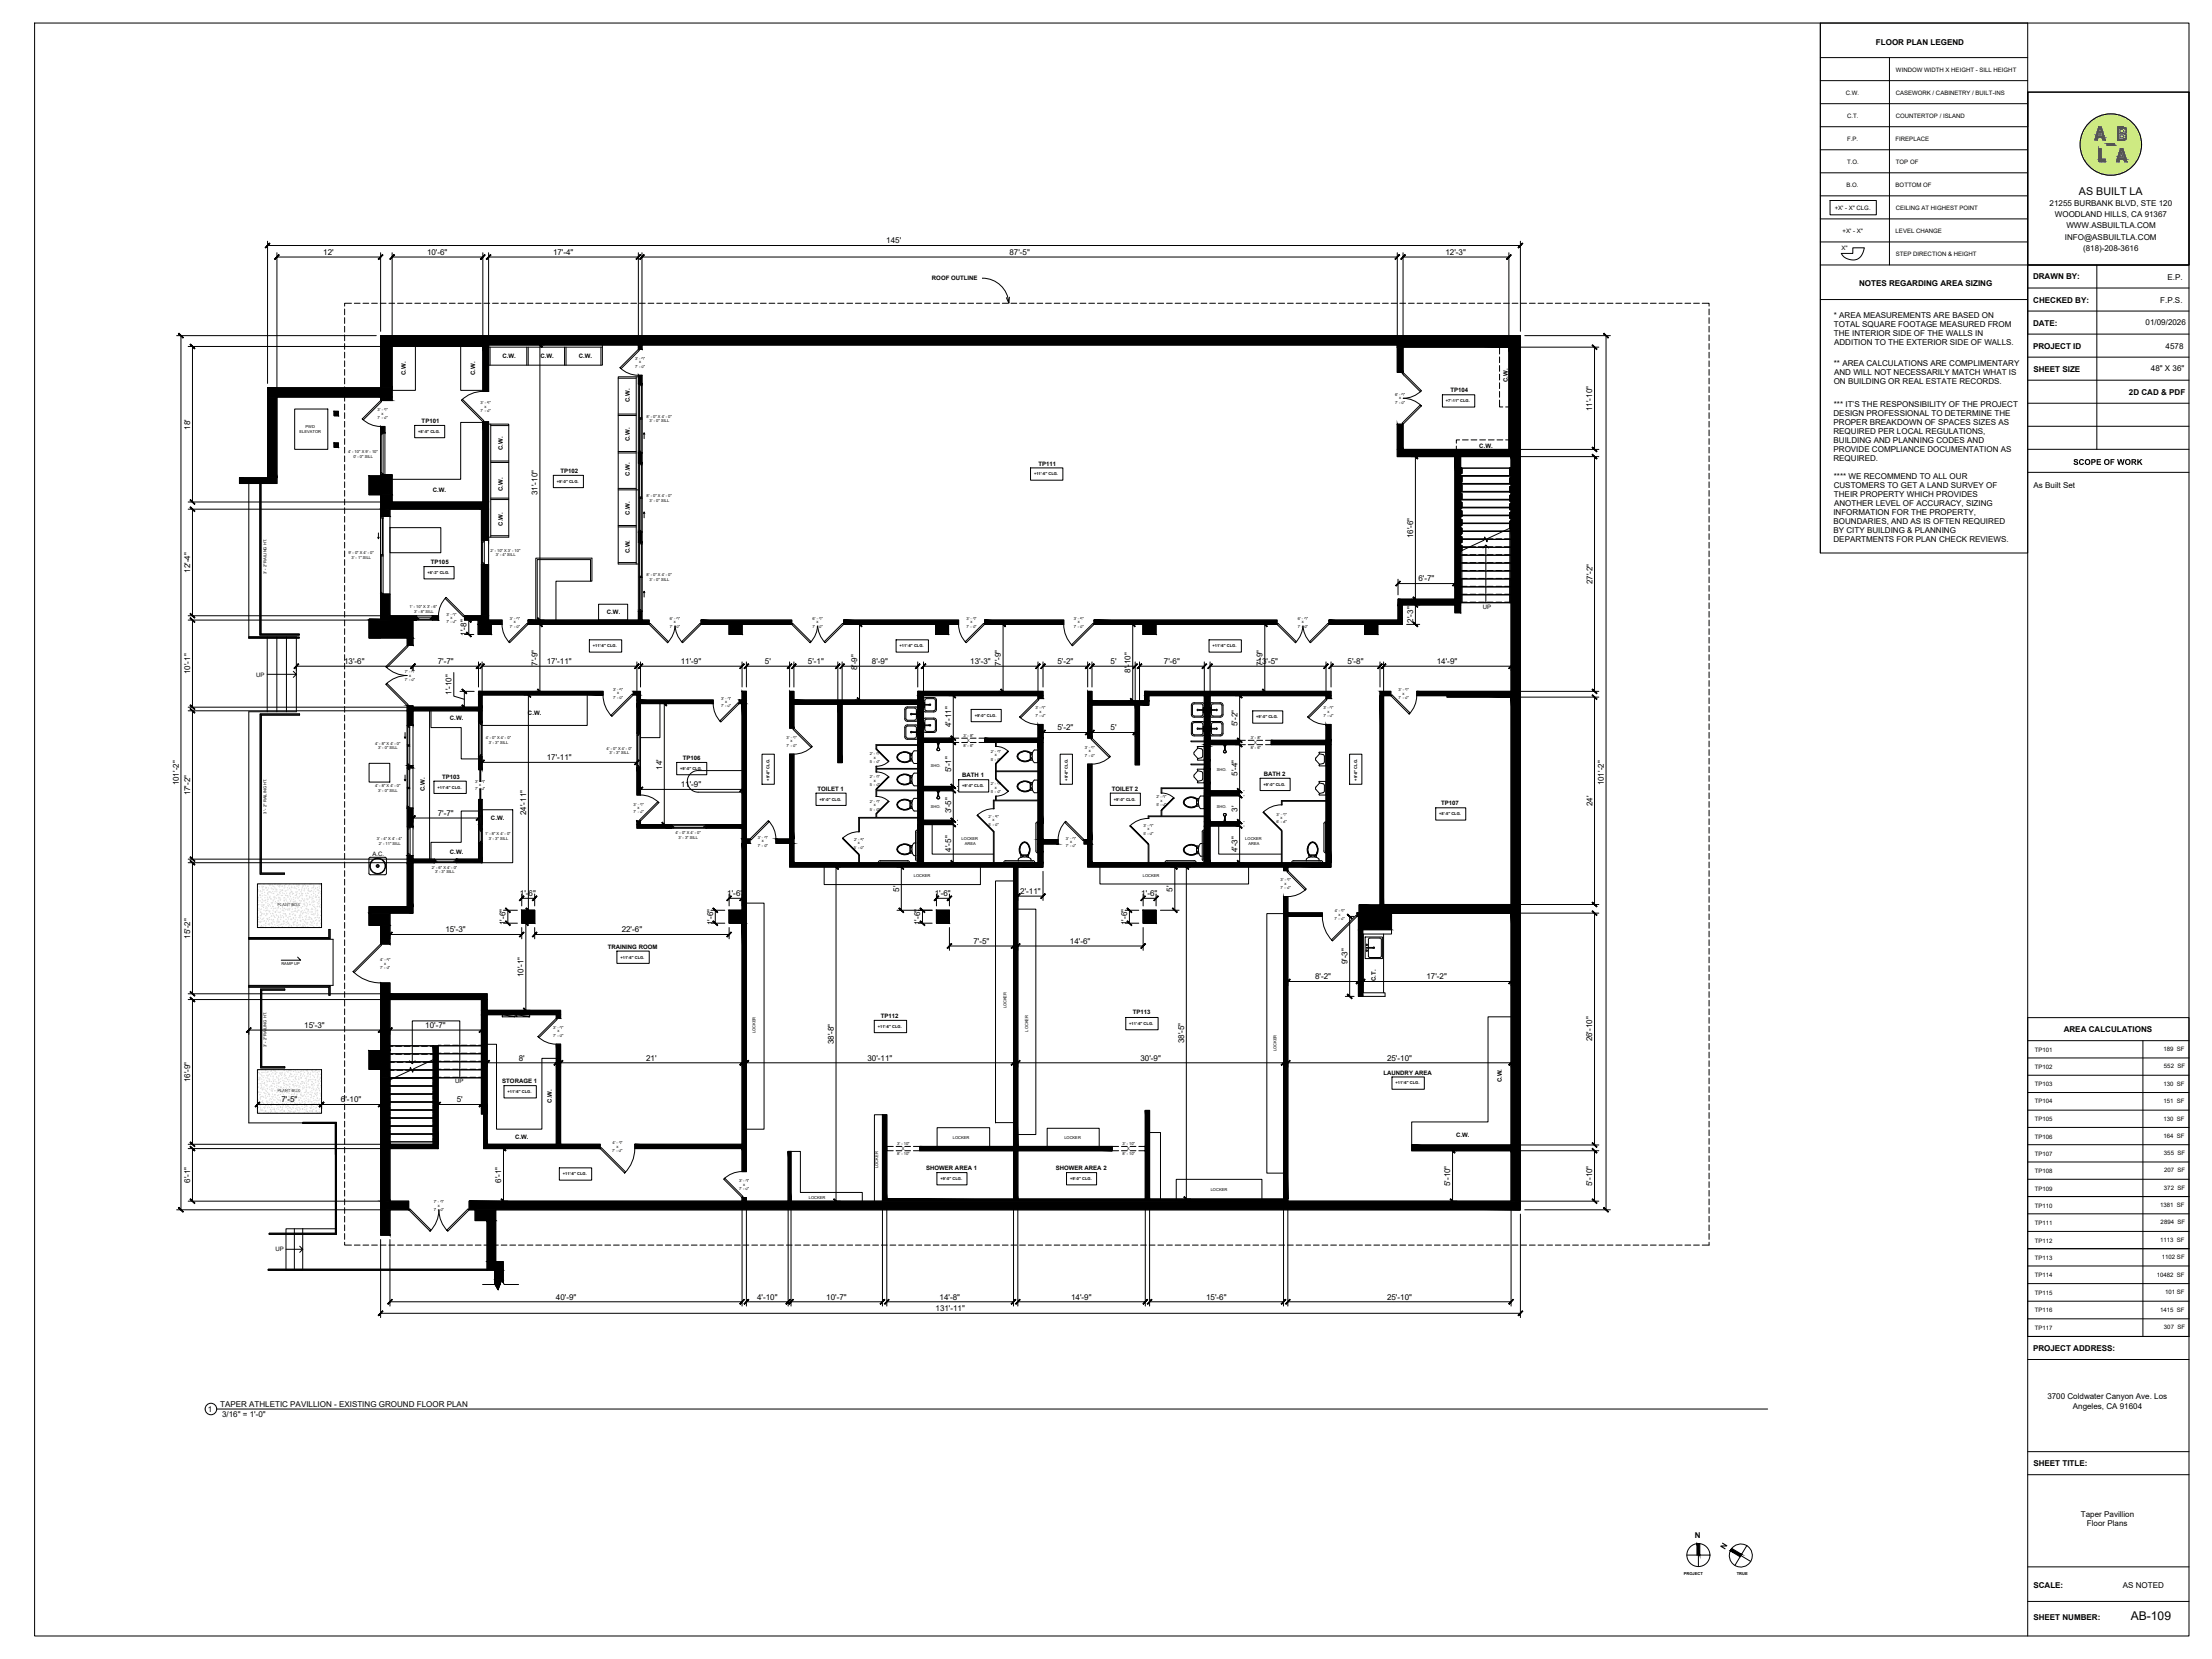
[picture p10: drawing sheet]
<svg xmlns="http://www.w3.org/2000/svg" width="1219mm" height="914mm" viewBox="0 0 1219 914" stroke-linecap="round" stroke-linejoin="round" font-family="sans-serif">
<defs><g id="words">
<text font-size="6.7" x="1174" y="893">AB-109</text>
<text font-size="5.9" x="1146" y="108">AS BUILT LA</text>
<g font-size="5">
<text x="1143" y="256">SCOPE OF WORK</text>
<text x="951" y="854" transform="rotate(-59 951 854)">N</text>
</g>
<g font-size="4.4">
<text x="1034" y="25">FLOOR PLAN LEGEND</text>
<text x="1130" y="114">21255 BURBANK BLVD, STE 120</text>
<text x="1133" y="119">WOODLAND HILLS, CA 91367</text>
<text x="1139" y="126">WWW.ASBUILTLA.COM</text>
<text x="488" y="134">145'</text>
<text x="1138" y="132">INFO@ASBUILTLA.COM</text>
<text x="178" y="140">12'</text>
<text x="235" y="140">10'-6&quot;</text>
<text x="305" y="140">17'-4&quot;</text>
<text x="556" y="140">87'-5&quot;</text>
<text x="797" y="140">12'-3&quot;</text>
<text x="1148" y="138">(818)-208-3616</text>
<text x="1121" y="154">DRAWN BY:</text>
<text x="1195" y="154">E.P.</text>
<text x="1025" y="158">NOTES REGARDING AREA SIZING</text>
<text x="1121" y="167">CHECKED BY:</text>
<text x="1191" y="167">F.P.S.</text>
<text x="1011" y="175">* AREA MEASUREMENTS ARE BASED ON</text>
<text x="1121" y="179">DATE:</text>
<text x="1183" y="179">01/09/2026</text>
<text x="1011" y="180">TOTAL SQUARE FOOTAGE MEASURED FROM</text>
<text x="1011" y="185">THE INTERIOR SIDE OF THE WALLS IN</text>
<text x="1011" y="190">ADDITION TO THE EXTERIOR SIDE OF WALLS.</text>
<text x="1121" y="192">PROJECT ID</text>
<text x="1194" y="193">4578</text>
<text x="1011" y="202">** AREA CALCULATIONS ARE COMPLIMENTARY</text>
<text x="1011" y="207">AND WILL NOT NECESSARILY MATCH WHAT IS</text>
<text x="1121" y="205">SHEET SIZE</text>
<text x="1186" y="205">48&quot; X 36&quot;</text>
<text x="1011" y="212">ON BUILDING OR REAL ESTATE RECORDS.</text>
<text x="1173" y="218">2D CAD &amp; PDF</text>
<text x="878" y="227" transform="rotate(-90 878 227)">11'-10&quot;</text>
<text x="1011" y="224">*** IT’S THE RESPONSIBILITY OF THE PROJECT</text>
<text x="1011" y="229">DESIGN PROFESSIONAL TO DETERMINE THE</text>
<text x="1011" y="234">PROPER BREAKDOWN OF SPACES SIZES AS</text>
<text x="105" y="237" transform="rotate(-90 105 237)">18'</text>
<text x="1011" y="239">REQUIRED PER LOCAL REGULATIONS,</text>
<text x="1011" y="244">BUILDING AND PLANNING CODES AND</text>
<text x="1011" y="249">PROVIDE COMPLIANCE DOCUMENTATION AS</text>
<text x="1011" y="254">REQUIRED.</text>
<text x="1011" y="264">**** WE RECOMMEND TO ALL OUR</text>
<text x="1011" y="269">CUSTOMERS TO GET A LAND SURVEY OF</text>
<text x="1121" y="269">As Built Set</text>
<text x="296" y="273" transform="rotate(-90 296 273)">31'-10&quot;</text>
<text x="1011" y="274">THEIR PROPERTY WHICH PROVIDES</text>
<text x="1011" y="279">ANOTHER LEVEL OF ACCURACY, SIZING</text>
<text x="1010" y="284">INFORMATION FOR THE PROPERTY,</text>
<text x="1011" y="289">BOUNDARIES, AND AS IS OFTEN REQUIRED</text>
<text x="1011" y="294">BY CITY BUILDING &amp; PLANNING</text>
<text x="779" y="297" transform="rotate(-90 779 297)">16'-6&quot;</text>
<text x="1011" y="298">DEPARTMENTS FOR PLAN CHECK REVIEWS.</text>
<text x="105" y="316" transform="rotate(-90 105 316)">12'-4&quot;</text>
<text x="782" y="320">6'-7&quot;</text>
<text x="878" y="322" transform="rotate(-90 878 322)">27'-2&quot;</text>
<text x="779" y="343" transform="rotate(-90 779 343)">2'-3&quot;</text>
<text x="257" y="350" transform="rotate(-90 257 350)">1'-8&quot;</text>
<text x="190" y="366">13'-6&quot;</text>
<text x="375" y="366">11'-9&quot;</text>
<text x="422" y="366">5'</text>
<text x="445" y="366">5'-1&quot;</text>
<text x="481" y="366">8'-9&quot;</text>
<text x="535" y="366">13'-3&quot;</text>
<text x="583" y="366">5'-2&quot;</text>
<text x="612" y="366">5'</text>
<text x="642" y="366">7'-6&quot;</text>
<text x="693" y="366">13'-5&quot;</text>
<text x="743" y="366">5'-8&quot;</text>
<text x="792" y="366">14'-9&quot;</text>
<text x="105" y="372" transform="rotate(-90 105 372)">10'-1&quot;</text>
<text x="241" y="366">7'-7&quot;</text>
<text x="296" y="367" transform="rotate(-90 296 367)">7'-9&quot;</text>
<text x="301" y="366">17'-11&quot;</text>
<text x="473" y="369" transform="rotate(-90 473 369)">8'-9&quot;</text>
<text x="552" y="367" transform="rotate(-90 552 367)">7'-9&quot;</text>
<text x="623" y="371" transform="rotate(-90 623 371)">8'-10&quot;</text>
<text x="696" y="367" transform="rotate(-90 696 367)">7'-9&quot;</text>
<text x="249" y="383" transform="rotate(-90 249 383)">1'-10&quot;</text>
<text x="524" y="401" transform="rotate(-90 524 401)">4'-11&quot;</text>
<text x="682" y="400" transform="rotate(-90 682 400)">5'-2&quot;</text>
<text x="583" y="402">5'-2&quot;</text>
<text x="612" y="402">5'</text>
<text x="301" y="419">17'-11&quot;</text>
<text x="365" y="424" transform="rotate(-90 365 424)">14'</text>
<text x="524" y="426" transform="rotate(-90 524 426)">5'-1&quot;</text>
<text x="682" y="428" transform="rotate(-90 682 428)">5'-4&quot;</text>
<text x="98" y="433" transform="rotate(-90 98 433)">101'-2&quot;</text>
<text x="375" y="434">11'-9&quot;</text>
<text x="884" y="433" transform="rotate(-90 884 433)">101'-2&quot;</text>
<text x="105" y="438" transform="rotate(-90 105 438)">17'-2&quot;</text>
<text x="241" y="450">7'-7&quot;</text>
<text x="290" y="449" transform="rotate(-90 290 449)">24'-11&quot;</text>
<text x="524" y="448" transform="rotate(-90 524 448)">3'-5&quot;</text>
<text x="682" y="447" transform="rotate(-90 682 447)">3'</text>
<text x="878" y="444" transform="rotate(-90 878 444)">24'</text>
<text x="524" y="469" transform="rotate(-90 524 469)">4'-5&quot;</text>
<text x="682" y="470" transform="rotate(-90 682 470)">4'-3&quot;</text>
<text x="496" y="491" transform="rotate(-90 496 491)">5'</text>
<text x="646" y="491" transform="rotate(-90 646 491)">5'</text>
<text x="287" y="494">1'-6&quot;</text>
<text x="401" y="494">1'-6&quot;</text>
<text x="515" y="494">1'-6&quot;</text>
<text x="562" y="493">2'-11&quot;</text>
<text x="629" y="494">1'-6&quot;</text>
<text x="279" y="510" transform="rotate(-90 279 510)">1'-6&quot;</text>
<text x="393" y="510" transform="rotate(-90 393 510)">1'-6&quot;</text>
<text x="507" y="510" transform="rotate(-90 507 510)">1'-6&quot;</text>
<text x="621" y="510" transform="rotate(-90 621 510)">1'-6&quot;</text>
<text x="245" y="514">15'-3&quot;</text>
<text x="343" y="514">22'-6&quot;</text>
<text x="105" y="517" transform="rotate(-90 105 517)">15'-2&quot;</text>
<text x="537" y="520">7'-5&quot;</text>
<text x="590" y="520">14'-6&quot;</text>
<text x="743" y="532" transform="rotate(-90 743 532)">9'-3&quot;</text>
<text x="289" y="539" transform="rotate(-90 289 539)">10'-1&quot;</text>
<text x="725" y="540">8'-2&quot;</text>
<text x="786" y="540">17'-2&quot;</text>
<text x="168" y="566">15'-3&quot;</text>
<text x="234" y="567">10'-7&quot;</text>
<text x="1137" y="569">AREA CALCULATIONS</text>
<text x="460" y="576" transform="rotate(-90 460 576)">38'-8&quot;</text>
<text x="653" y="575" transform="rotate(-90 653 575)">38'-5&quot;</text>
<text x="878" y="574" transform="rotate(-90 878 574)">26'-10&quot;</text>
<text x="286" y="585">8'</text>
<text x="356" y="585">21'</text>
<text x="478" y="585">30'-11&quot;</text>
<text x="629" y="585">30'-9&quot;</text>
<text x="764" y="585">25'-10&quot;</text>
<text x="105" y="597" transform="rotate(-90 105 597)">16'-9&quot;</text>
<text x="155" y="608">7'-5&quot;</text>
<text x="188" y="608">6'-10&quot;</text>
<text x="252" y="608">5'</text>
<text x="105" y="652" transform="rotate(-90 105 652)">6'-1&quot;</text>
<text x="276" y="652" transform="rotate(-90 276 652)">6'-1&quot;</text>
<text x="799" y="654" transform="rotate(-90 799 654)">5'-10&quot;</text>
<text x="878" y="654" transform="rotate(-90 878 654)">5'-10&quot;</text>
<text x="306" y="716">40'-9&quot;</text>
<text x="417" y="716">4'-10&quot;</text>
<text x="455" y="716">10'-7&quot;</text>
<text x="518" y="716">14'-8&quot;</text>
<text x="590" y="716">14'-9&quot;</text>
<text x="665" y="716">15'-6&quot;</text>
<text x="764" y="716">25'-10&quot;</text>
<text x="516" y="723">131'-11&quot;</text>
<text x="1121" y="744">PROJECT ADDRESS:</text>
<text x="1128" y="771">3700 Coldwater Canyon Ave. Los</text>
<text x="115" y="778">1</text>
<text x="121" y="776">TAPER ATHLETIC PAVILLION - EXISTING GROUND FLOOR PLAN</text>
<text x="1143" y="777">Angeles, CA 91604</text>
<text x="122" y="781">3/16&quot; = 1'-0&quot;</text>
<text x="1121" y="808">SHEET TITLE:</text>
<text x="1147" y="836">Taper Pavillion</text>
<text x="1150" y="841">Floor Plans</text>
<text x="934" y="848">N</text>
<text x="1121" y="875">SCALE:</text>
<text x="1170" y="875">AS NOTED</text>
<text x="1121" y="893">SHEET NUMBER:</text>
</g>
<g font-size="3.3">
<text x="1045" y="39">WINDOW WIDTH X HEIGHT - SILL HEIGHT</text>
<text x="1017" y="52">C.W.</text>
<text x="1045" y="52">CASEWORK / CABINETRY / BUILT-INS</text>
<text x="1018" y="65">C.T.</text>
<text x="1045" y="65">COUNTERTOP / ISLAND</text>
<text x="1018" y="78">F.P.</text>
<text x="1045" y="78">FIREPLACE</text>
<text x="1018" y="90">T.O.</text>
<text x="1045" y="90">TOP OF</text>
<text x="1018" y="103">B.O.</text>
<text x="1045" y="103">BOTTOM OF</text>
<text x="1011" y="116">+X' - X&quot; CLG.</text>
<text x="1045" y="116">CEILING AT HIGHEST POINT</text>
<text x="1016" y="128">+X' - X&quot;</text>
<text x="1045" y="128">LEVEL CHANGE</text>
<text x="1015" y="138">X&quot;</text>
<text x="1045" y="141">STEP DIRECTION &amp; HEIGHT</text>
<text x="514" y="155">ROOF OUTLINE</text>
<text x="277" y="197">C.W.</text>
<text x="298" y="197">C.W.</text>
<text x="319" y="197">C.W.</text>
<text x="224" y="207" transform="rotate(-90 224 207)">C.W.</text>
<text x="262" y="207" transform="rotate(-90 262 207)">C.W.</text>
<text x="831" y="211" transform="rotate(-90 831 211)">C.W.</text>
<text x="347" y="222" transform="rotate(-90 347 222)">C.W.</text>
<text x="800" y="216">TP104</text>
<text x="232" y="233">TP101</text>
<text x="347" y="243" transform="rotate(-90 347 243)">C.W.</text>
<text x="277" y="248" transform="rotate(-90 277 248)">C.W.</text>
<text x="815" y="247">C.W.</text>
<text x="572" y="257">TP111</text>
<text x="309" y="261">TP102</text>
<text x="347" y="262" transform="rotate(-90 347 262)">C.W.</text>
<text x="238" y="271">C.W.</text>
<text x="277" y="271" transform="rotate(-90 277 271)">C.W.</text>
<text x="347" y="284" transform="rotate(-90 347 284)">C.W.</text>
<text x="277" y="290" transform="rotate(-90 277 290)">C.W.</text>
<text x="347" y="305" transform="rotate(-90 347 305)">C.W.</text>
<text x="238" y="311">TP105</text>
<text x="817" y="336">UP</text>
<text x="335" y="339">C.W.</text>
<text x="141" y="373">UP</text>
<text x="291" y="394">C.W.</text>
<text x="248" y="397">C.W.</text>
<text x="376" y="419">TP106</text>
<text x="244" y="429">TP103</text>
<text x="530" y="428">BATH 1</text>
<text x="697" y="428">BATH 2</text>
<text x="234" y="436" transform="rotate(-90 234 436)">C.W.</text>
<text x="451" y="436">TOILET 1</text>
<text x="613" y="436">TOILET 2</text>
<text x="794" y="444">TP107</text>
<text x="271" y="452">C.W.</text>
<text x="205" y="472">A.C.</text>
<text x="248" y="471">C.W.</text>
<text x="335" y="523">TRAINING ROOM</text>
<text x="758" y="541" transform="rotate(-90 758 541)">C.T.</text>
<text x="485" y="561">TP112</text>
<text x="624" y="559">TP113</text>
<text x="1122" y="580">TP101</text>
<text x="1192" y="579">189 SF</text>
<text x="763" y="592">LAUNDRY AREA</text>
<text x="1122" y="589">TP102</text>
<text x="1193" y="589">552 SF</text>
<text x="251" y="597">UP</text>
<text x="277" y="597">STORAGE 1</text>
<text x="828" y="597" transform="rotate(-90 828 597)">C.W.</text>
<text x="1122" y="599">TP103</text>
<text x="1192" y="598">130 SF</text>
<text x="304" y="608" transform="rotate(-90 304 608)">C.W.</text>
<text x="1122" y="608">TP104</text>
<text x="1192" y="608">151 SF</text>
<text x="1192" y="618">130 SF</text>
<text x="1122" y="618">TP105</text>
<text x="284" y="628">C.W.</text>
<text x="803" y="627">C.W.</text>
<text x="1122" y="628">TP106</text>
<text x="1192" y="627">164 SF</text>
<text x="1122" y="637">TP107</text>
<text x="1193" y="637">355 SF</text>
<text x="510" y="645">SHOWER AREA 1</text>
<text x="582" y="645">SHOWER AREA 2</text>
<text x="1122" y="647">TP108</text>
<text x="1193" y="646">207 SF</text>
<text x="1122" y="656">TP109</text>
<text x="1193" y="656">372 SF</text>
<text x="1122" y="666">TP110</text>
<text x="1191" y="665">1381 SF</text>
<text x="1122" y="675">TP111</text>
<text x="1191" y="675">2894 SF</text>
<text x="152" y="690">UP</text>
<text x="1122" y="685">TP112</text>
<text x="1191" y="685">1113 SF</text>
<text x="1122" y="694">TP113</text>
<text x="1192" y="694">1102 SF</text>
<text x="1122" y="704">TP114</text>
<text x="1189" y="704">10482 SF</text>
<text x="1122" y="714">TP115</text>
<text x="1193" y="713">101 SF</text>
<text x="1122" y="723">TP116</text>
<text x="1191" y="723">1415 SF</text>
<text x="1122" y="733">TP117</text>
<text x="1193" y="733">307 SF</text>
</g>
<g font-size="2.2">
<text x="350" y="198">3' - 0&quot;</text>
<text x="350" y="203">7' - 0&quot;</text>
<text x="352" y="200">x</text>
<text x="769" y="218">6' - 0&quot;</text>
<text x="771" y="220">x</text>
<text x="797" y="222">+7'-11&quot; CLG.</text>
<text x="208" y="227">3' - 0&quot;</text>
<text x="265" y="227">7' - 0&quot;</text>
<text x="265" y="223">3' - 6&quot;</text>
<text x="267" y="225">x</text>
<text x="769" y="223">7' - 0&quot;</text>
<text x="208" y="231">7' - 0&quot;</text>
<text x="210" y="229">x</text>
<text x="356" y="230">8' - 0&quot; X 4' - 0&quot;</text>
<text x="358" y="233">3' - 0&quot; SILL</text>
<text x="165" y="239">ELEVATOR</text>
<text x="168" y="236">PWD</text>
<text x="231" y="239">+8'-5&quot; CLG.</text>
<text x="192" y="250">4' - 10&quot; X 9' - 10&quot;</text>
<text x="195" y="252">0' - 0&quot; SILL</text>
<text x="570" y="262">+11'-6&quot; CLG.</text>
<text x="307" y="266">+9'-0&quot; CLG.</text>
<text x="356" y="274">8' - 0&quot; X 4' - 0&quot;</text>
<text x="358" y="276">3' - 0&quot; SILL</text>
<text x="192" y="306">9' - 0&quot; X 4' - 0&quot;</text>
<text x="270" y="304">2' - 10&quot; X 3' - 10&quot;</text>
<text x="194" y="308">3' - 1&quot; SILL</text>
<text x="273" y="307">3' - 4&quot; SILL</text>
<text x="147" y="316" transform="rotate(-90 147 316)">3' - 2&quot; RAILING HT.</text>
<text x="236" y="316">+8'-3&quot; CLG.</text>
<text x="356" y="317">8' - 0&quot; X 4' - 0&quot;</text>
<text x="358" y="320">3' - 0&quot; SILL</text>
<text x="226" y="335">1' - 10&quot; X 3' - 6&quot;</text>
<text x="228" y="338">3' - 8&quot; SILL</text>
<text x="246" y="339">3' - 0&quot;</text>
<text x="248" y="341">x</text>
<text x="281" y="342">3' - 0&quot;</text>
<text x="369" y="342">6' - 0&quot;</text>
<text x="448" y="342">6' - 0&quot;</text>
<text x="533" y="342">3' - 0&quot;</text>
<text x="592" y="342">3' - 6&quot;</text>
<text x="715" y="342">6' - 0&quot;</text>
<text x="246" y="344">7' - 0&quot;</text>
<text x="281" y="346">7' - 0&quot;</text>
<text x="283" y="344">x</text>
<text x="369" y="346">7' - 0&quot;</text>
<text x="371" y="344">x</text>
<text x="448" y="346">7' - 0&quot;</text>
<text x="450" y="344">x</text>
<text x="533" y="346">7' - 0&quot;</text>
<text x="535" y="344">x</text>
<text x="592" y="346">7' - 0&quot;</text>
<text x="594" y="344">x</text>
<text x="715" y="346">7' - 0&quot;</text>
<text x="718" y="344">x</text>
<text x="327" y="357">+11'-6&quot; CLG.</text>
<text x="496" y="357">+11'-6&quot; CLG.</text>
<text x="668" y="357">+11'-6&quot; CLG.</text>
<text x="223" y="371">7' - 0&quot;</text>
<text x="223" y="375">7' - 0&quot;</text>
<text x="225" y="373">x</text>
<text x="338" y="381">3' - 6&quot;</text>
<text x="340" y="383">x</text>
<text x="771" y="381">3' - 0&quot;</text>
<text x="773" y="383">x</text>
<text x="338" y="385">7' - 0&quot;</text>
<text x="397" y="390">7' - 0&quot;</text>
<text x="397" y="386">3' - 0&quot;</text>
<text x="400" y="387">x</text>
<text x="771" y="385">7' - 0&quot;</text>
<text x="537" y="395">+9'-0&quot; CLG.</text>
<text x="571" y="391">3' - 0&quot;</text>
<text x="571" y="395">7' - 0&quot;</text>
<text x="573" y="393">x</text>
<text x="692" y="396">+9'-0&quot; CLG.</text>
<text x="729" y="391">3' - 0&quot;</text>
<text x="729" y="395">7' - 0&quot;</text>
<text x="732" y="393">x</text>
<text x="268" y="407">4' - 0&quot; X 4' - 0&quot;</text>
<text x="434" y="407">3' - 0&quot;</text>
<text x="531" y="406">3' - 8&quot;</text>
<text x="689" y="408">3' - 8&quot;</text>
<text x="207" y="410">4' - 8&quot; X 4' - 0&quot;</text>
<text x="208" y="413">3' - 0&quot; SILL</text>
<text x="269" y="410">3' - 3&quot; SILL</text>
<text x="334" y="413">4' - 0&quot; X 4' - 0&quot;</text>
<text x="434" y="412">7' - 0&quot;</text>
<text x="436" y="409">x</text>
<text x="531" y="412">8' - 6&quot;</text>
<text x="533" y="409">X</text>
<text x="598" y="413">3' - 0&quot;</text>
<text x="689" y="413">8' - 6&quot;</text>
<text x="691" y="410">X</text>
<text x="336" y="416">3' - 3&quot; SILL</text>
<text x="479" y="416">2' - 0&quot;</text>
<text x="482" y="418">x</text>
<text x="546" y="419">5' - 0&quot;</text>
<text x="546" y="415">2' - 0&quot;</text>
<text x="548" y="417">x</text>
<text x="598" y="417">7' - 0&quot;</text>
<text x="600" y="415">x</text>
<text x="375" y="424">+9'-0&quot; CLG.</text>
<text x="479" y="421">5' - 0&quot;</text>
<text x="513" y="423">SHO.</text>
<text x="671" y="425">SHO.</text>
<text x="262" y="431">3' - 6&quot;</text>
<text x="424" y="430" transform="rotate(-90 424 430)">+9'-0&quot; CLG.</text>
<text x="479" y="429">2' - 0&quot;</text>
<text x="482" y="431">x</text>
<text x="588" y="430" transform="rotate(-90 588 430)">+9'-0&quot; CLG.</text>
<text x="748" y="430" transform="rotate(-90 748 430)">+9'-0&quot; CLG.</text>
<text x="207" y="434">4' - 8&quot; X 4' - 0&quot;</text>
<text x="208" y="436">3' - 0&quot; SILL</text>
<text x="241" y="435">+11'-6&quot; CLG.</text>
<text x="262" y="436">7' - 0&quot;</text>
<text x="264" y="433">x</text>
<text x="479" y="433">5' - 0&quot;</text>
<text x="530" y="434">+9'-0&quot; CLG.</text>
<text x="546" y="437">5' - 0&quot;</text>
<text x="546" y="433">2' - 0&quot;</text>
<text x="548" y="435">x</text>
<text x="696" y="433">+9'-0&quot; CLG.</text>
<text x="452" y="441">+9'-0&quot; CLG.</text>
<text x="479" y="443">2' - 0&quot;</text>
<text x="614" y="441">+9'-0&quot; CLG.</text>
<text x="637" y="440">2' - 0&quot;</text>
<text x="640" y="442">x</text>
<text x="147" y="448" transform="rotate(-90 147 448)">3' - 2&quot; RAILING HT.</text>
<text x="349" y="444">3' - 0&quot;</text>
<text x="349" y="448">7' - 0&quot;</text>
<text x="351" y="446">x</text>
<text x="479" y="447">5' - 0&quot;</text>
<text x="482" y="444">x</text>
<text x="513" y="445">SHO.</text>
<text x="637" y="444">5' - 0&quot;</text>
<text x="671" y="445">SHO.</text>
<text x="704" y="450">3' - 0&quot;</text>
<text x="793" y="449">+8'-5&quot; CLG.</text>
<text x="545" y="455">5' - 0&quot;</text>
<text x="545" y="451">2' - 8&quot;</text>
<text x="547" y="453">x</text>
<text x="630" y="456">3' - 0&quot;</text>
<text x="704" y="454">6' - 8&quot;</text>
<text x="706" y="451">x</text>
<text x="267" y="460">1' - 8&quot; X 4' - 0&quot;</text>
<text x="372" y="460">4' - 0&quot; X 4' - 0&quot;</text>
<text x="630" y="460">5' - 0&quot;</text>
<text x="632" y="458">x</text>
<text x="208" y="463">3' - 4&quot; X 4' - 4&quot;</text>
<text x="209" y="466">2' - 11&quot; SILL</text>
<text x="269" y="463">3' - 3&quot; SILL</text>
<text x="374" y="462">3' - 3&quot; SILL</text>
<text x="418" y="462">3' - 0&quot;</text>
<text x="418" y="467">7' - 0&quot;</text>
<text x="420" y="464">x</text>
<text x="471" y="468">5' - 0&quot;</text>
<text x="471" y="464">2' - 8&quot;</text>
<text x="473" y="465">x</text>
<text x="530" y="463">LOCKER</text>
<text x="532" y="466">AREA</text>
<text x="588" y="463">3' - 0&quot;</text>
<text x="588" y="467">7' - 0&quot;</text>
<text x="590" y="465">x</text>
<text x="686" y="463">LOCKER</text>
<text x="688" y="466">AREA</text>
<text x="238" y="479">2' - 6&quot; X 4' - 0&quot;</text>
<text x="240" y="481">3' - 3&quot; SILL</text>
<text x="504" y="483">LOCKER</text>
<text x="630" y="483">LOCKER</text>
<text x="706" y="486">3' - 0&quot;</text>
<text x="706" y="490">7' - 0&quot;</text>
<text x="708" y="488">x</text>
<text x="153" y="500">PLANT BOX</text>
<text x="736" y="503">4' - 0&quot;</text>
<text x="736" y="507">7' - 0&quot;</text>
<text x="738" y="505">x</text>
<text x="155" y="532">RAMP UP</text>
<text x="210" y="530">4' - 6&quot;</text>
<text x="212" y="532">x</text>
<text x="342" y="528">+11'-6&quot; CLG.</text>
<text x="210" y="534">7' - 0&quot;</text>
<text x="555" y="556" transform="rotate(-90 555 556)">LOCKER</text>
<text x="305" y="567">3' - 0&quot;</text>
<text x="307" y="569">x</text>
<text x="416" y="569" transform="rotate(-90 416 569)">LOCKER</text>
<text x="484" y="567">+11'-6&quot; CLG.</text>
<text x="567" y="569" transform="rotate(-90 567 569)">LOCKER</text>
<text x="622" y="565">+11'-6&quot; CLG.</text>
<text x="305" y="571">7' - 0&quot;</text>
<text x="147" y="577" transform="rotate(-90 147 577)">3' - 2&quot; RAILING HT.</text>
<text x="704" y="580" transform="rotate(-90 704 580)">LOCKER</text>
<text x="769" y="598">+11'-6&quot; CLG.</text>
<text x="153" y="602">PLANT BOX</text>
<text x="280" y="603">+11'-6&quot; CLG.</text>
<text x="525" y="628">LOCKER</text>
<text x="587" y="628">LOCKER</text>
<text x="338" y="635">7' - 0&quot;</text>
<text x="338" y="631">4' - 0&quot;</text>
<text x="340" y="633">x</text>
<text x="495" y="631">3' - 10&quot;</text>
<text x="497" y="634">X</text>
<text x="619" y="631">3' - 10&quot;</text>
<text x="621" y="634">X</text>
<text x="495" y="637">8' - 10&quot;</text>
<text x="619" y="637">8' - 10&quot;</text>
<text x="310" y="648">+11'-6&quot; CLG.</text>
<text x="484" y="644" transform="rotate(-90 484 644)">LOCKER</text>
<text x="407" y="652">3' - 0&quot;</text>
<text x="410" y="654">x</text>
<text x="518" y="650">+9'-0&quot; CLG.</text>
<text x="590" y="650">+9'-0&quot; CLG.</text>
<text x="407" y="656">7' - 0&quot;</text>
<text x="667" y="656">LOCKER</text>
<text x="239" y="663">7' - 0&quot;</text>
<text x="241" y="665">x</text>
<text x="446" y="661">LOCKER</text>
<text x="239" y="667">7' - 0&quot;</text>
<text x="928" y="868">PROJECT</text>
<text x="957" y="868">TRUE</text>
</g>
</g></defs>
<!-- layer: A-ANNO -->
<g fill="#fff" stroke="#fff" stroke-width=".55">
<path d="M281 340v3l8-3zM281 343l8-3v3z"/>
<path d="M281 344v3l8-3zM281 347l8-3v3z"/>
<path d="M246 337v3l8-3zM246 340l8-3v3z"/>
<path d="M246 342v3l8-3zM246 345l8-3v3z"/>
<path d="M369 340v3l8-3zM369 343l8-3v3z"/>
<path d="M369 344v3l8-3zM369 347l8-3v3z"/>
<path d="M223 369v3l8-3zM223 372l8-3v3z"/>
<path d="M223 373v3l8-3zM223 376l8-3v3z"/>
<path d="M448 340v3l7-3zM448 343l7-3v3z"/>
<path d="M448 344v3l7-3zM448 347l7-3v3z"/>
<path d="M532 340v3l8-3zM532 343l8-3v3z"/>
<path d="M532 344v3l8-3zM532 347l8-3v3z"/>
<path d="M592 340v3l7-3zM592 343l7-3v3z"/>
<path d="M592 344v3l7-3zM592 347l7-3v3z"/>
<path d="M715 340v3l8-3zM715 343l8-3v3z"/>
<path d="M715 344v3l8-3zM715 347l8-3v3z"/>
<path d="M338 379v3l8-3zM338 382l8-3v3z"/>
<path d="M338 383v3l8-3zM338 386l8-3v3z"/>
<path d="M262 429v3l8-3zM262 432l8-3v3z"/>
<path d="M262 434v3l8-3zM262 437l8-3v3z"/>
<path d="M397 384v3l8-3zM397 387l8-3v3z"/>
<path d="M397 388v3l8-3zM397 391l8-3v3z"/>
<path d="M349 442v3l8-3zM349 445l8-3v3z"/>
<path d="M349 446v3l8-3zM349 449l8-3v3z"/>
<path d="M209 528v3l8-3zM209 531l8-3v3z"/>
<path d="M209 532v3l8-3zM209 535l8-3v3z"/>
<path d="M305 565v3l8-3zM305 568l8-3v3z"/>
<path d="M305 569v3l8-3zM305 572l8-3v3z"/>
<path d="M337 629v3l8-3zM337 632l8-3v3z"/>
<path d="M337 633v3l8-3zM337 636l8-3v3z"/>
<path d="M407 650v3l8-3zM407 653l8-3v3z"/>
<path d="M407 654v3l8-3zM407 657l8-3v3z"/>
<path d="M239 661v3l8-3zM239 664l8-3v3z"/>
<path d="M239 665v3l8-3zM239 668l8-3v3z"/>
<path d="M417 460v3l8-3zM417 463l8-3v3z"/>
<path d="M417 465v3l8-3zM417 468l8-3v3z"/>
<path d="M433 405v3l8-3zM433 408l8-3v3z"/>
<path d="M433 410v2l8-2zM433 412l8-2v2z"/>
<path d="M470 462v3l8-3zM470 465l8-3v3z"/>
<path d="M470 466v3l8-3zM470 469l8-3v3z"/>
<path d="M479 441v2l8-2zM479 443l8-2v2z"/>
<path d="M479 445v3l8-3zM479 448l8-3v3z"/>
<path d="M479 427v3l8-3zM479 430l8-3v3z"/>
<path d="M479 431v3l8-3zM479 434l8-3v3z"/>
<path d="M479 414v3l8-3zM479 417l8-3v3z"/>
<path d="M479 419v3l8-3zM479 422l8-3v3z"/>
<path d="M570 389v3l8-3zM570 392l8-3v3z"/>
<path d="M570 393v3l8-3zM570 396l8-3v3z"/>
<path d="M545 449v3l8-3zM545 452l8-3v3z"/>
<path d="M545 453v3l8-3zM545 456l8-3v3z"/>
<path d="M546 431v3l8-3zM546 434l8-3v3z"/>
<path d="M546 435v3l8-3zM546 438l8-3v3z"/>
<path d="M546 413v3l8-3zM546 416l8-3v3z"/>
<path d="M546 417v3l8-3zM546 420l8-3v3z"/>
<path d="M587 461v3l8-3zM587 464l8-3v3z"/>
<path d="M587 465v3l8-3zM587 468l8-3v3z"/>
<path d="M598 411v3l7-3zM598 414l7-3v3z"/>
<path d="M598 415v3l7-3zM598 418l7-3v3z"/>
<path d="M729 389v3l8-3zM729 392l8-3v3z"/>
<path d="M729 393v3l8-3zM729 396l8-3v3z"/>
<path d="M703 448v2l8-2zM703 450l8-2v2z"/>
<path d="M703 452v3l8-3zM703 455l8-3v3z"/>
<path d="M706 484v3l7-3zM706 487l7-3v3z"/>
<path d="M706 488v3l7-3zM706 491l7-3v3z"/>
<path d="M771 379v3l8-3zM771 382l8-3v3z"/>
<path d="M771 383v3l8-3zM771 386l8-3v3z"/>
<path d="M735 501v3l8-3zM735 504l8-3v3z"/>
<path d="M735 505v3l8-3zM735 508l8-3v3z"/>
<path d="M630 454v3l8-3zM630 457l8-3v3z"/>
<path d="M630 458v3l8-3zM630 461l8-3v3z"/>
<path d="M637 438v3l8-3zM637 441l8-3v3z"/>
<path d="M637 442v3l8-3zM637 445l8-3v3z"/>
<path d="M208 225v3l8-3zM208 228l8-3v3z"/>
<path d="M208 229v3l8-3zM208 232l8-3v3z"/>
<path d="M265 221v3l8-3zM265 224l8-3v3z"/>
<path d="M265 225v3l8-3zM265 228l8-3v3z"/>
<path d="M350 196v3l8-3zM350 199l8-3v3z"/>
<path d="M350 201v3l8-3zM350 204l8-3v3z"/>
<path d="M769 216v3l8-3zM769 219l8-3v3z"/>
<path d="M769 221v2l8-2zM769 223l8-2v2z"/>
<path d="M934 844v6l5-6zM939 844v6h-5z"/>
<path d="M950 848l-3 5 5 3zM950 848l5 3-3 5z"/>
<path d="M283 342v3l2-3zM285 342v3h-2z"/>
<path d="M248 339v3l2-3zM250 339v3h-2z"/>
<path d="M371 342v3l2-3zM373 342v3h-2z"/>
<path d="M225 371v3l2-3zM227 371v3h-2z"/>
<path d="M450 342v3l2-3zM452 342v3h-2z"/>
<path d="M535 342v3l2-3zM537 342v3h-2z"/>
<path d="M594 342v3l2-3zM596 342v3h-2z"/>
<path d="M717 342v3l2-3zM719 342v3h-2z"/>
<path d="M340 381v3l2-3zM342 381v3h-2z"/>
<path d="M264 431v3l2-3zM266 431v3h-2z"/>
<path d="M399 385v3l2-3zM401 385v3h-2z"/>
<path d="M351 444v3l2-3zM353 444v3h-2z"/>
<path d="M211 530v3l2-3zM213 530v3h-2z"/>
<path d="M307 567v3l2-3zM309 567v3h-2z"/>
<path d="M339 631v2l2-2zM341 631v2h-2z"/>
<path d="M409 652v2l2-2zM411 652v2h-2z"/>
<path d="M241 663v3l2-3zM243 663v3h-2z"/>
<path d="M420 462v3l2-3zM422 462v3h-2z"/>
<path d="M435 407v3l2-3zM437 407v3h-2z"/>
<path d="M473 463v3l2-3zM475 463v3h-2z"/>
<path d="M481 442v3l2-3zM483 442v3h-2z"/>
<path d="M481 429v3l2-3zM483 429v3h-2z"/>
<path d="M481 416v3l2-3zM483 416v3h-2z"/>
<path d="M573 391v3l2-3zM575 391v3h-2z"/>
<path d="M547 451v3l2-3zM549 451v3h-2z"/>
<path d="M548 433v3l2-3zM550 433v3h-2z"/>
<path d="M548 415v3l2-3zM550 415v3h-2z"/>
<path d="M589 463v3l2-3zM591 463v3h-2z"/>
<path d="M600 413v3l2-3zM602 413v3h-2z"/>
<path d="M731 391v3l2-3zM733 391v3h-2z"/>
<path d="M705 449v3l3-3zM708 449v3h-3z"/>
<path d="M708 486v3l2-3zM710 486v3h-2z"/>
<path d="M773 381v3l2-3zM775 381v3h-2z"/>
<path d="M737 503v3l2-3zM739 503v3h-2z"/>
<path d="M632 456v3l2-3zM634 456v3h-2z"/>
<path d="M639 440v3l2-3zM641 440v3h-2z"/>
<path d="M210 227v2l2-2zM212 227v2h-2z"/>
<path d="M267 223v3l2-3zM269 223v3h-2z"/>
<path d="M352 198v3l2-3zM354 198v3h-2z"/>
<path d="M771 218v3l2-3zM773 218v3h-2z"/>
</g>
<!-- layer: A-TB -->
<g fill="#fff" stroke="#fff" stroke-width=".55">
<path d="M1138 832v17l47-17zM1138 849l47-17v17z"/>
<path d="M1173 887v9l30-9zM1173 896l30-9v9z"/>
<path d="M1126 767v11l71-11zM1126 778l71-11v11z"/>
<path d="M1194 150v6l12-6zM1194 156l12-6v6z"/>
<path d="M1193 189v5l13-5zM1193 194l13-5v5z"/>
<path d="M1120 265v6l30-6zM1120 271l30-6v6z"/>
<path d="M1190 163v6l17-6zM1190 169l17-6v6z"/>
<path d="M1120 150v6l33-6zM1120 156l33-6v6z"/>
<path d="M1120 163v6l39-6zM1120 169l39-6v6z"/>
<path d="M1120 175v6l18-6zM1120 181l18-6v6z"/>
<path d="M1120 804v6l38-6zM1120 810l38-6v6z"/>
<path d="M1120 871v6l21-6zM1120 877l21-6v6z"/>
<path d="M1120 889v6l46-6zM1120 895l46-6v6z"/>
<path d="M1120 740v6l56-6zM1120 746l56-6v6z"/>
<path d="M1142 252v6l48-6zM1142 258l48-6v6z"/>
<path d="M1169 871v6l29-6zM1169 877l29-6v6z"/>
<path d="M1120 188v6l34-6zM1120 194l34-6v6z"/>
<path d="M1120 201v6l33-6zM1120 207l33-6v6z"/>
<path d="M1185 201v6l24-6zM1185 207l24-6v6z"/>
</g>
<!-- layer: 0 -->
<path d="M1122 14h80v32h-80zM1207 51v95" fill="none" stroke="#fff" stroke-width=".55"/>
<g fill="#fff" stroke="#fff" stroke-width=".55">
<path d="M1118 51v95l89-95zM1207 51v95h-89z"/>
<path d="M1118 51v95l89-95zM1207 51v95h-89z"/>
</g>
<g fill="none" stroke="#000" stroke-width=".55">
<path d="M1118 51h89v95h-89z"/>
<circle cx="1163" cy="80" r="17"/>
</g>
<!-- layer: A-HATCH -->
<g fill="#c9ee63" stroke="#c9ee63" stroke-width=".55">
<path d="M1158 88h2z"/>
<path d="M1169 84l1 2h-1z"/>
<path d="M1163 63h2zM1162 63h3z"/>
<path d="M1162 63h4zM1161 63h5z"/>
<path d="M1161 63h7zM1159 63h9z"/>
<path d="M1159 63l10 1zM1158 64h11z"/>
<path d="M1158 64h12zM1157 64h1h12z"/>
<path d="M1157 64h14h-1zM1156 64h1h14z"/>
<path d="M1156 64l16 1-1-1zM1155 65l1-1 16 1z"/>
<path d="M1155 65l18 1-1-1zM1154 66l1-1 18 1z"/>
<path d="M1154 66h20h-1zM1153 66h1h20z"/>
<path d="M1153 66l22 1-1-1zM1152 67l1-1 22 1z"/>
<path d="M1152 67l24 1-1-1zM1151 68l1-1 24 1z"/>
<path d="M1151 68l25 1v-1zM1151 68l25 1h-26z"/>
<path d="M1150 69l27 1-1-1zM1150 69l27 1h-27z"/>
<path d="M1150 70h27zM1150 70h27z"/>
<path d="M1158 70h19zM1158 70h19z"/>
<path d="M1170 70h7zM1170 70h7z"/>
<path d="M1171 70h6zM1171 70h6z"/>
<path d="M1171 70h7zM1171 70h7z"/>
<path d="M1171 70l7 1zM1171 70l7 1z"/>
<path d="M1171 71h7zM1171 71h7z"/>
<path d="M1150 70l7 1v-1zM1150 70l7 1h-8z"/>
<path d="M1172 71h6zM1172 71h6z"/>
<path d="M1172 71h6zM1172 71h6z"/>
<path d="M1172 71h6zM1172 71h6z"/>
<path d="M1172 71l6 1zM1172 71l6 1zM1172 72h6zM1172 72h6z"/>
<path d="M1149 71l7 1 1-1zM1149 71l7 1h-8z"/>
<path d="M1172 72h7zM1172 72h7z"/>
<path d="M1172 72h7zM1172 72h7z"/>
<path d="M1172 72l7 1zM1172 72l7 1z"/>
<path d="M1172 73h7zM1172 73h7z"/>
<path d="M1148 72l8 1v-1zM1148 72l8 1h-8z"/>
<path d="M1172 73h7zM1172 73h7z"/>
<path d="M1172 73h7zM1172 73h7z"/>
<path d="M1171 73h8zM1171 73h8z"/>
<path d="M1171 73l8 1zM1171 74h8z"/>
<path d="M1171 74h8zM1171 74h8z"/>
<path d="M1171 74h8zM1170 74h9z"/>
<path d="M1170 74h9zM1170 74h9z"/>
<path d="M1171 74h8zM1171 74h8z"/>
<path d="M1171 74h8zM1171 74h8z"/>
<path d="M1148 73l8 1v-1zM1148 73l8 1h-8z"/>
<path d="M1171 74h8zM1171 74h8z"/>
<path d="M1171 74h8zM1171 74h8z"/>
<path d="M1171 74h9zM1171 74h9z"/>
<path d="M1172 74l8 1zM1172 74l8 1z"/>
<path d="M1172 75h8zM1172 75h8z"/>
<path d="M1172 75h8zM1172 75h8z"/>
<path d="M1148 74l7 1 1-1zM1148 74l7 1h-8z"/>
<path d="M1172 75h8zM1172 75h8z"/>
<path d="M1172 75l8 1zM1172 75l8 1z"/>
<path d="M1172 76h8zM1172 76h8z"/>
<path d="M1172 76h8zM1172 76h8z"/>
<path d="M1147 75l8 1v-1zM1147 75l8 1h-8z"/>
<path d="M1172 76h8zM1172 76h8z"/>
<path d="M1172 76l8 1zM1172 76l8 1z"/>
<path d="M1172 77h8zM1172 77h8z"/>
<path d="M1171 77h9zM1171 77h9z"/>
<path d="M1158 70l9 7v-7zM1158 70l9 7h-7z"/>
<path d="M1156 76l3 1v-1zM1156 76l3 1h-3z"/>
<path d="M1147 76l8 1v-1zM1147 76l8 1h-8z"/>
<path d="M1171 77h9zM1171 77h9z"/>
<path d="M1171 77h9zM1171 77h9z"/>
<path d="M1171 77h9zM1170 77h10z"/>
<path d="M1147 77h20zM1147 77h20z"/>
<path d="M1147 77h33zM1147 77h33z"/>
<path d="M1147 77l33 2v-2zM1147 77l33 2h-33z"/>
<path d="M1147 79h33zM1147 79h33h-33z"/>
<path d="M1166 79l14 1v-1zM1166 79l14 1h-14z"/>
<path d="M1147 79l14 1v-1zM1147 79l14 1h-14z"/>
<path d="M1166 80h14zM1166 80h14h-14z"/>
<path d="M1147 80h14zM1147 80h14h-14z"/>
<path d="M1147 80l33 1v-1zM1147 80l33 1h-33z"/>
<path d="M1147 81l33 1v-1zM1147 81l33 1h-33z"/>
<path d="M1170 82h10zM1170 82h10z"/>
<path d="M1147 82h10zM1147 82h10z"/>
<path d="M1170 82l10 1v-1zM1170 82l10 1h-10z"/>
<path d="M1147 82l10 1v-1zM1147 82l10 1h-10z"/>
<path d="M1170 83l10 1v-1zM1170 83l10 1h-9z"/>
<path d="M1147 83l10 1v-1zM1147 83l10 1h-10z"/>
<path d="M1171 84l8 1 1-1zM1171 84l8 1h-8z"/>
<path d="M1147 84l10 1v-1zM1147 84l10 1h-9z"/>
<path d="M1171 85l8 2v-2zM1171 85l8 2h-7z"/>
<path d="M1148 85l9 2v-2zM1148 85l9 2h-9z"/>
<path d="M1172 87l6 1 1-1zM1172 87l6 1h-6z"/>
<path d="M1148 87l9 1v-1zM1148 87l9 1h-9z"/>
<path d="M1158 82l9 6 2-6zM1158 82l9 6h-9z"/>
<path d="M1172 88l6 1v-1zM1172 88l6 1h-6z"/>
<path d="M1148 88l9 1v-1zM1148 88l9 1h-8z"/>
<path d="M1172 89h5h1zM1172 89h5h-5z"/>
<path d="M1168 88l3 1v-1zM1168 88l3 1h-3z"/>
<path d="M1160 88l7 1v-1zM1160 88l7 1h-7z"/>
<path d="M1149 89h8zM1149 89h8h-8z"/>
<path d="M1149 89l28 1v-1zM1149 89l28 1h-27z"/>
<path d="M1150 90l26 1 1-1zM1150 90l26 1h-26z"/>
<path d="M1150 91h26zM1150 91h26h-25z"/>
<path d="M1151 91l24 1 1-1zM1151 91l24 1h-23z"/>
<path d="M1152 92l22 1 1-1zM1152 92l22 1h-21z"/>
<path d="M1153 93l20 1 1-1zM1153 93l20 1h-19z"/>
<path d="M1154 94h18h1zM1154 94h18h-17z"/>
<path d="M1155 94l16 1 1-1zM1155 94l16 1h-15z"/>
<path d="M1156 95h14h1zM1156 95h14h-13z"/>
<path d="M1157 95l12 1 1-1zM1157 95l12 1z"/>
<path d="M1158 96h11zM1158 96h10z"/>
<path d="M1159 96h9zM1159 96h7z"/>
<path d="M1161 96h5zM1161 96l4 1z"/>
<path d="M1162 97h3zM1162 97h2z"/>
<path d="M1168 71h2zM1168 71h2z"/>
<path d="M1168 71h2zM1168 71h2z"/>
<path d="M1168 71l2 1zM1168 71l2 1z"/>
<path d="M1168 72h2zM1168 72h2z"/>
<path d="M1168 72h2zM1168 72h2z"/>
<path d="M1168 72h2zM1168 72h2z"/>
<path d="M1168 72h2zM1168 72h2z"/>
<path d="M1168 72h2zM1168 72h2z"/>
<path d="M1168 72h2zM1168 72h2z"/>
<path d="M1168 72h2zM1168 72h2z"/>
<path d="M1168 72h2zM1168 72l2 1z"/>
<path d="M1168 73h2zM1168 73h2z"/>
<path d="M1168 73h2zM1168 73h2z"/>
<path d="M1168 73h2zM1168 73h2z"/>
<path d="M1168 73h2zM1168 73h2z"/>
<path d="M1168 73h2zM1168 73h2z"/>
<path d="M1168 73h2zM1168 73h2z"/>
<path d="M1168 74h2zM1168 74h2z"/>
<path d="M1168 74h2zM1168 74h2z"/>
<path d="M1168 74h2zM1168 74h2z"/>
<path d="M1157 72l1 2zM1157 72l1 2h-1z"/>
<path d="M1168 74l2 1zM1168 74l2 1z"/>
<path d="M1168 75h2zM1168 75h2z"/>
<path d="M1168 75h2zM1168 75h2z"/>
<path d="M1168 75h2zM1168 75h2z"/>
<path d="M1168 75h2zM1168 75h2z"/>
<path d="M1168 75h2zM1168 75h2z"/>
<path d="M1168 75h2zM1168 75h2z"/>
<path d="M1168 75h2zM1168 75l2 1z"/>
<path d="M1168 76h2zM1168 76h2z"/>
<path d="M1168 76h2zM1168 76h2z"/>
<path d="M1168 76h2zM1168 76h2z"/>
<path d="M1168 76h2zM1168 76h2z"/>
<path d="M1168 76h2zM1168 76h2z"/>
<path d="M1168 76h2zM1168 76h2z"/>
</g>
<g fill="#545454" stroke="#545454" stroke-width=".55">
<path d="M1158 88h2z"/>
<path d="M1167 70h4zM1167 70h4z"/>
<path d="M1167 70h4zM1167 70h4z"/>
<path d="M1167 70h4zM1167 70h4z"/>
<path d="M1167 70l4 1zM1167 70l4 1z"/>
<path d="M1167 71h5zM1167 71h5z"/>
<path d="M1167 71h5zM1167 71h5z"/>
<path d="M1167 71h5zM1167 71h5z"/>
<path d="M1167 71h5zM1167 71h5z"/>
<path d="M1170 71h2zM1170 71h2z"/>
<path d="M1170 71h2zM1170 71h2z"/>
<path d="M1170 71l2 1zM1170 71l2 1z"/>
<path d="M1170 72h2zM1170 72h2z"/>
<path d="M1170 72h2zM1170 72h2zM1170 72h2zM1170 72h2z"/>
<path d="M1170 72h2zM1170 72h2z"/>
<path d="M1170 72h2zM1170 72h2z"/>
<path d="M1170 72h2zM1170 72h2z"/>
<path d="M1170 72h2zM1170 72h2z"/>
<path d="M1157 70l2 2-1-2zM1157 70l2 2h-3z"/>
<path d="M1170 72h2zM1170 72h2z"/>
<path d="M1157 72h2zM1157 72h2z"/>
<path d="M1156 72h1zM1156 72h1z"/>
<path d="M1170 72h2zM1170 72h2z"/>
<path d="M1170 72h2zM1170 72h2z"/>
<path d="M1170 72h2zM1170 72l2 1z"/>
<path d="M1170 73h2zM1170 73h2z"/>
<path d="M1170 73h2zM1170 73h2z"/>
<path d="M1170 73h2zM1170 73h2z"/>
<path d="M1170 73h2zM1170 73h2z"/>
<path d="M1170 73h2zM1170 73h2z"/>
<path d="M1170 73h2zM1170 73h2z"/>
<path d="M1170 73h2zM1170 73h2z"/>
<path d="M1170 73h2zM1170 73h2z"/>
<path d="M1167 71l1 2v-2zM1167 71l1 2h-1z"/>
<path d="M1167 73h5zM1167 73h4z"/>
<path d="M1167 73h4zM1167 73h4z"/>
<path d="M1167 73h4zM1167 73l4 1z"/>
<path d="M1167 74h4zM1167 74h4z"/>
<path d="M1167 74h4zM1167 74h3z"/>
<path d="M1167 74h4zM1167 74h4z"/>
<path d="M1167 74h4zM1167 74h4z"/>
<path d="M1167 74h4zM1167 74h4z"/>
<path d="M1167 74h4zM1167 74h4z"/>
<path d="M1167 74h5zM1167 74h5z"/>
<path d="M1170 74h2zM1170 74h2z"/>
<path d="M1170 74h2zM1170 74h2z"/>
<path d="M1170 74h2zM1170 74h2z"/>
<path d="M1170 74h2zM1170 74h2z"/>
<path d="M1157 72l3 2-1-2zM1157 72l3 2h-2z"/>
<path d="M1156 72l1 2v-2zM1156 72l1 2h-2z"/>
<path d="M1170 74l2 1zM1170 74l2 1z"/>
<path d="M1170 75h2zM1170 75h2z"/>
<path d="M1170 75h2zM1170 75h2z"/>
<path d="M1170 75h2zM1170 75h2z"/>
<path d="M1170 75h2zM1170 75h2z"/>
<path d="M1170 75h2zM1170 75h2z"/>
<path d="M1170 75h2zM1170 75h2z"/>
<path d="M1170 75h2zM1170 75h2z"/>
<path d="M1170 75h2zM1170 75h2z"/>
<path d="M1170 75h2zM1170 75h2z"/>
<path d="M1170 75l2 1zM1170 75l2 1z"/>
<path d="M1170 76h2zM1170 76h2zM1170 76h2zM1170 76h2z"/>
<path d="M1170 76h2zM1170 76h2z"/>
<path d="M1155 74l5 2v-2zM1155 74l5 2h-5z"/>
<path d="M1170 76h2zM1170 76h2z"/>
<path d="M1170 76h2zM1170 76h2z"/>
<path d="M1170 76h2zM1170 76h2z"/>
<path d="M1170 76h2zM1170 76h2z"/>
<path d="M1167 74l1 2v-2zM1167 74l1 2h-1z"/>
<path d="M1167 76h5zM1167 76h5z"/>
<path d="M1167 76h5zM1167 76h5z"/>
<path d="M1167 76h5zM1167 76l5 1z"/>
<path d="M1167 77h5zM1167 77h4z"/>
<path d="M1167 77h4zM1167 77h4z"/>
<path d="M1159 76l1 1v-1zM1159 76l1 1h-1z"/>
<path d="M1155 76l1 1v-1zM1155 76l1 1h-1z"/>
<path d="M1167 77h4zM1167 77h4z"/>
<path d="M1167 77h4zM1167 77h4z"/>
<path d="M1167 77h4zM1167 77h3z"/>
<path d="M1161 79l5 1v-1zM1161 79l5 1h-5z"/>
<path d="M1169 82l2 2-1-2zM1169 82l2 2h-3z"/>
<path d="M1169 84l2 2v-2zM1169 84l2 2h-1z"/>
<path d="M1168 84l1 2v-2zM1168 84l1 2h-2z"/>
<path d="M1157 82l1 6v-6zM1157 82l1 6h-1z"/>
<path d="M1167 86l5 2-1-2zM1167 86l5 2h-5z"/>
<path d="M1157 88h1zM1157 88h1z"/>
<path d="M1171 88l1 1v-1zM1171 88l1 1h-1z"/>
<path d="M1167 88l1 1v-1zM1167 88l1 1h-1z"/>
<path d="M1157 88l3 1v-1zM1157 88l3 1h-3z"/>
</g>
<path d="M1157 70h1l2 7h-1v-1h-3v1h-1zM1157 72l1 2h-1zM1161 79h5v1h-5zM1168 71h2a.8 .8 0 0 1 0 1 .8 .8 0 0 1 0 1h-2zM1168 74h2a.8 .8 0 0 1 0 1 .8 .8 0 0 1 0 1h-2zM1170 74a1.8 1.8 0 0 0 2-2 1.8 1.8 0 0 0-2-2h-3v7h3M1170 74a1.8 1.8 0 0 1 2 1 1.8 1.8 0 0 1-2 2M1157 82h1v6h2v1h-3zM1169 82h1l2 7h-1v-1h-3v1h-1zM1169 84l1 2h-1z" fill="none" stroke="#545454" stroke-width=".55"/>
<!-- layer: A-DETAIL-3 -->
<g fill="none" stroke="#000" stroke-width=".55">
<path d="M1003 13v292M1118 13h-115v133M1003 32h115M1041 32v114M1003 44h115M1003 57h115M1003 70h115v-19v133M1003 83h115M1003 95h115M1003 108h115M1003 121h115M1003 133h115"/>
<path d="M1003 146h115v159h-115zM1003 165h115M229 191v24h-13M254 191v24h12M269 190v11h63v-11M269 191h63M270 191v10M290 191v10M291 191v10M311 191v10M312 191v10M331 191v10"/>
<path d="M341 208h10M351 208v103M352 208h-11v103h11M838 215v31M266 233h-12v31h-38M269 234h11v62h-11M270 235h10M270 234v62M341 229h10M341 228h10M270 255h10M270 254h10"/>
<path d="M341 250h10M341 249h10M270 275h10M341 270h11M341 269h10M215 291h28v14h-28zM270 295h10M341 290h10M341 310h10M325 320v-12h-29v34M330 333h16v9h-16zM295 342v-34h31v12h-20v22"/>
<path d="M237 392v82M238 392v9h16v17h10M324 383v17h-58M364 388v19h-11M409 425h-24a6 6 0 0 0-6 6 6 6 0 0 0 6 6h24M264 447h-10v17h-16v10M266 446h17v30h-17zM514 454v17h34M672 455v16h34M454 478v10h86v-10M606 478v9h82v-9M411 498h10v124h-10"/>
<path d="M559 486h-10v133M137 518v25M561 501h10v124h-10M707 504h-9v143h9M269 576h5v46h25v-39h7M833 560h-13v58h-42v13M486 614h-4v48M549 619h10M436 635h5v22h34v5M517 632v-10h28v10M577 632v-10h29v10M634 624h6v37"/>
<path d="M648 661v-11h48v11M158 700h9M1118 737v-176h89v176"/>
</g>
<!-- layer: A-DETAIL-2 -->
<g fill="none" stroke="#000" stroke-width=".55">
<path d="M1015 140h6v-3h7a7 7 0 0 1-6 6 7 7 0 0 1-7-3zM1118 574h89M1181 574v163M1118 583h89M1118 593h89M1118 602h89M1118 612h89M1118 621h89M1118 631h89M1118 660h89M1118 640h89M1118 650h89"/>
<path d="M1118 669h89M1118 679h89M1118 688h89M1118 698h89M1118 707h89M1118 717h89M1118 727h89M1118 737h89"/>
</g>
<!-- layer: A-TB -->
<g fill="none" stroke="#000" stroke-width=".55">
<path d="M19 13h1188v889h-1188zM1118 13v889M1118 159h89M1118 146h89M1156 146v102M1118 171h89M1118 197h89M1118 184h89M1118 210h89M1118 235h89M1118 222h89M1118 248h89"/>
<path d="M1118 260h89M1118 737h89M1118 749h89M1118 813h89M1118 800h89M1118 864h89M1118 883h89"/>
</g>
<!-- layer: A-ANNO -->
<g fill="none" stroke="#000" stroke-width=".55">
<path d="M1009 111h25v7h-25zM542 153a15 15 0 0 1 14 14M556 164v3l-1-3M795 218h18v6h-18zM229 234h16v7h-16zM568 258h18v7h-18zM305 262h17v7h-17zM234 312h16v7h-16zM819 300l-2 2M821 302l-2-2v32M325 353h18v6h-18zM494 353h18v6h-18z"/>
<path d="M666 353h18v6h-18zM162 370l1 2h-16M163 372l-1 1M535 391h17v7h-17zM690 392h17v7h-17zM420 416h7v16h-7zM584 416h7v16h-7zM744 416h7v16h-7zM239 431h18v6h-18zM373 420h17v7h-17zM450 437h16v7h-16zM528 430h17v7h-17z"/>
<path d="M612 437h17v7h-17zM695 429h16v7h-16zM791 445h17v7h-17zM164 528l2 1h-11M340 524h18v7h-18zM482 562h18v7h-18zM621 561h17v7h-17zM226 585l1 1v-23h26v31M229 585l-2 1M278 598h18v7h-18zM767 594h18v6h-18zM308 644h18v6h-18z"/>
<path d="M516 646h17v7h-17zM588 646h16v7h-16zM165 687l2 2h-9M167 689l-2 1M119 777h855M930 857h6M942 857h-6v6M960 857l-4 6M963 852l-3 5 5 4"/>
<circle cx="116" cy="777" r="3"/>
<circle cx="936" cy="857" r="6"/>
<circle cx="960" cy="857" r="6"/>
</g>
<g fill="#000" stroke="#000" stroke-width=".55">
<path d="M936 851h1zM935 851h2z"/>
<path d="M935 851l2 6v-6zM935 851l2 6h-2z"/>
<path d="M955 853l-1 1zM955 853l-1 2z"/>
<path d="M955 853l-1 2 6 2zM954 855l6 2-1 1z"/>
</g>
<!-- layer: A-HIDDEN -->
<g fill="none" stroke="#000" stroke-width=".55">
<path d="M190 170v4M190 175v3M190 180v3M194 167h-4v2M195 167h3M200 167h3M205 167h3M210 167h3M214 167h4M219 167h3M224 167h3M229 167h3"/>
<path d="M233 167h4M238 167h3M243 167h3M248 167h3M252 167h4M257 167h3M262 167h3M267 167h3M271 167h4M276 167h3M281 167h3M286 167h3"/>
<path d="M291 167h3M295 167h3M300 167h3M305 167h3M310 167h3M314 167h4M319 167h3M324 167h3M329 167h3M333 167h4M338 167h3M343 167h3"/>
<path d="M348 167h3M352 167h4M357 167h3M362 167h3M367 167h3M371 167h4M376 167h3M381 167h3M386 167h3M391 167h3M395 167h3M400 167h3"/>
<path d="M405 167h3M410 167h3M414 167h4M419 167h3M424 167h3M429 167h3M433 167h4M438 167h3M443 167h3M448 167h3M452 167h4M457 167h3"/>
<path d="M462 167h3M467 167h3M472 167h3M476 167h3M481 167h3M486 167h3M491 167h3M495 167h3M500 167h3M505 167h3M510 167h3M514 167h4"/>
<path d="M519 167h3M524 167h3M529 167h3M533 167h4M538 167h3M543 167h3M548 167h3M552 167h4M557 167h3M562 167h3M567 167h3M572 167h3"/>
<path d="M576 167h3M581 167h3M586 167h3M591 167h3M595 167h4M600 167h3M605 167h3M610 167h3M614 167h4M619 167h3M624 167h3M629 167h3"/>
<path d="M633 167h4M638 167h3M643 167h3M648 167h3M652 167h4M657 167h3M662 167h3M667 167h3M672 167h3M676 167h3M681 167h3M686 167h3"/>
<path d="M691 167h3M695 167h4M700 167h3M705 167h3M710 167h3M714 167h4M719 167h3M724 167h3M729 167h3M733 167h4M738 167h3M743 167h3"/>
<path d="M748 167h3M752 167h4M757 167h3M762 167h3M767 167h3M772 167h3M776 167h3M781 167h3M786 167h3M791 167h3M795 167h4M800 167h3"/>
<path d="M805 167h3M810 167h3M814 167h4M819 167h3M824 167h3M829 167h3M833 167h4M838 167h3M843 167h3M848 167h3M853 167h3M857 167h3"/>
<path d="M862 167h3M867 167h3M872 167h3M876 167h3M881 167h3M886 167h3M891 167h3M895 167h4M900 167h3M905 167h3M910 167h3M914 167h4"/>
<path d="M919 167h3M924 167h3M929 167h3M933 167h4M938 167h4v2M942 170v4M942 175v3M942 180v3M190 185v3M190 189v4M190 194v3M190 199v3"/>
<path d="M827 191v4M827 197v3M942 185v3M942 189v4M942 194v3M942 199v3M190 204v3M190 208v4M190 213v3M190 218v3M827 201v4M827 206v3"/>
<path d="M827 211v3M827 216v3M942 204v3M942 208v4M942 213v3M942 218v3M190 223v3M190 227v4M190 232v3M190 237v3M827 221v3h1M830 224h2"/>
<path d="M942 223v3M942 227v4M942 232v3M942 237v3M190 242v3M190 247v3M190 251v3M190 256v3M803 246v2M804 242h-1v2M806 242h3M811 242h3"/>
<path d="M816 242h3M820 242h4M825 242h3M830 242h2M942 242v3M942 247v3M942 251v3M942 256v3M190 261v3M190 266v3M190 270v4M190 275v3"/>
<path d="M190 280v3M942 261v3M942 266v3M942 270v4M942 275v3M942 280v3M190 285v3M190 289v4M190 294v3M190 299v3M942 285v3M942 289v4"/>
<path d="M942 294v3M942 299v3M190 304v3M190 308v4M190 313v3M190 318v3M942 304v3M942 308v4M942 313v3M942 318v3M190 323v3M190 327v4"/>
<path d="M190 332v3M190 337v3M942 323v3M942 327v4M942 332v3M942 337v3M190 342v3M190 347v3M190 351v3M190 356v3M942 342v3M942 347v3"/>
<path d="M942 351v3M942 356v3M190 361v3M190 366v3M190 370v4M190 375v3M190 380v3M942 361v3M942 366v3M942 370v4M942 375v3M942 380v3"/>
<path d="M190 385v3M190 389v4M190 394v3M190 399v3M942 385v3M942 389v4M942 394v3M942 399v3M190 404v3M190 408v4M190 413v3M190 418v3"/>
<path d="M942 404v3M942 408v4M942 413v3M942 418v3M190 423v3M190 428v3M190 432v3M190 437v3M942 423v3M942 428v3M942 432v3M942 437v3"/>
<path d="M190 442v3M190 447v3M190 451v3M190 456v3M942 442v3M942 447v3M942 451v3M942 456v3M190 461v3M190 466v3M190 470v4M190 475v3"/>
<path d="M190 480v3M942 461v3M942 466v3M942 470v4M942 475v3M942 480v3M190 485v3M190 489v4M190 494v3M190 499v3M942 485v3M942 489v4"/>
<path d="M942 494v3M942 499v3M190 504v3M190 508v4M190 513v3M190 518v3M942 504v3M942 508v4M942 513v3M942 518v3M190 523v3M190 528v3"/>
<path d="M190 532v3M190 537v3M942 523v3M942 528v3M942 532v3M942 537v3M190 542v3M190 547v3M190 551v4M190 556v3M942 542v3M942 547v3"/>
<path d="M942 551v4M942 556v3M190 561v3M190 566v3M190 570v4M190 575v3M190 580v3M942 561v3M942 566v3M942 570v4M942 575v3M942 580v3"/>
<path d="M190 585v3M190 589v4M190 594v3M190 599v3M942 585v3M942 589v4M942 594v3M942 599v3M190 604v3M190 608v4M190 613v3M190 618v3"/>
<path d="M942 604v3M942 608v4M942 613v3M942 618v3M190 623v3M190 628v3M190 632v3M190 637v3M942 623v3M942 628v3M942 632v3M942 637v3"/>
<path d="M190 642v3M190 647v3M190 651v4M190 656v3M942 642v3M942 647v3M942 651v4M942 656v3M190 661v3M190 666v3M190 670v4M190 675v3"/>
<path d="M190 680v3M942 661v3M942 666v3M942 670v4M942 675v3M942 680v3M190 685v1h4M195 686h3M200 686h3M205 686h3M210 686h3M214 686h4"/>
<path d="M219 686h3M224 686h3M229 686h3M233 686h4M238 686h3M243 686h3M248 686h3M252 686h4M257 686h3M262 686h3M267 686h3M271 686h4"/>
<path d="M276 686h3M281 686h3M286 686h3M291 686h3M295 686h3M300 686h3M305 686h3M310 686h3M314 686h4M319 686h3M324 686h3M329 686h3"/>
<path d="M333 686h4M338 686h3M343 686h3M348 686h3M352 686h4M357 686h3M362 686h3M367 686h3M371 686h4M376 686h3M381 686h3M386 686h3"/>
<path d="M391 686h3M395 686h3M400 686h3M405 686h3M410 686h3M414 686h4M419 686h3M424 686h3M429 686h3M433 686h4M438 686h3M443 686h3"/>
<path d="M448 686h3M452 686h4M457 686h3M462 686h3M467 686h3M472 686h3M476 686h3M481 686h3M486 686h3M491 686h3M495 686h3M500 686h3"/>
<path d="M505 686h3M510 686h3M514 686h4M519 686h3M524 686h3M529 686h3M533 686h4M538 686h3M543 686h3M548 686h3M552 686h4M557 686h3"/>
<path d="M562 686h3M567 686h3M572 686h3M576 686h3M581 686h3M586 686h3M591 686h3M595 686h4M600 686h3M605 686h3M610 686h3M614 686h4"/>
<path d="M619 686h3M624 686h3M629 686h3M633 686h4M638 686h3M643 686h3M648 686h3M652 686h4M657 686h3M662 686h3M667 686h3M672 686h3"/>
<path d="M676 686h3M681 686h3M686 686h3M691 686h3M695 686h4M700 686h3M705 686h3M710 686h3M714 686h4M719 686h3M724 686h3M729 686h3"/>
<path d="M733 686h4M738 686h3M743 686h3M748 686h3M752 686h4M757 686h3M762 686h3M767 686h3M772 686h3M776 686h3M781 686h3M786 686h3"/>
<path d="M791 686h3M795 686h4M800 686h3M805 686h3M810 686h3M814 686h4M819 686h3M824 686h3M829 686h3M833 686h4M838 686h3M843 686h3"/>
<path d="M848 686h3M853 686h3M857 686h3M862 686h3M867 686h3M872 686h3M876 686h3M881 686h3M886 686h3M891 686h3M895 686h4M900 686h3"/>
<path d="M905 686h3M910 686h3M914 686h4M919 686h3M924 686h3M929 686h3M933 686h4M942 685v1h-4"/>
</g>
<!-- layer: A-FLOR -->
<path d="M137 266v85h26M163 352v40h-26v125M137 517l47 1v25h-47M137 544v75h30M185 677h-18v3M210 667h.1M167 680v20" fill="none" stroke="#000" stroke-width=".55"/>
<!-- layer: A-GLAZ -->
<g fill="none" stroke="#000" stroke-width=".55">
<path d="M352 212h2v1h-1v-1M352 212v18M352 212h2M353 213v17M354 213v17M210 239v1M210 240v20M210 239h1M211 239v23M212 239h-2v21M352 230v1h2M352 230h2v1"/>
<path d="M352 231v19M353 231v18M353 230v1M354 231v19h-2M352 255h2v1h-1M352 255v19M352 249h1M352 249h2M352 256h2M353 256v18M354 256v18M210 260v2h2"/>
<path d="M210 260v1M211 261h-1M352 274v1h2M352 274h2v1M352 275v18M353 275v17M353 274v1M354 275v18h-2M210 285h1M210 285v1h1M211 286v20M211 285v21"/>
<path d="M215 285h-5v21M265 298h4M266 298v12M266 298h1M266 299v11M266 298v1M267 298v13M352 299h2v1h-1v-1M352 299v19M352 292h1v1M352 299h2M352 293h2"/>
<path d="M353 300v18M354 300v18M210 306h1M210 306v20M210 306h.1M211 306v21M265 311h4M266 311h1M266 311v-1v1M352 318h2M352 318v19M353 318v18"/>
<path d="M353 318h.1M354 318v19h-2M210 327h1M210 327v-1v1h5M230 339v3M238 339v3M352 336h1v1M352 337h2M230 340h8M230 342h7M230 341h1v1M230 340v2"/>
<path d="M231 341h6M238 341h-1v1h1M238 340v2M226 400v11M228 400h-4v11M264 398h2M264 398v19M264 399h2M265 399v17M266 398v1h-1M266 399v18M224 411h2"/>
<path d="M224 411v10M224 400h2M225 411v10M225 400v1h1M225 411h.1M226 401v10M226 411v11M264 417h2M266 416h-1v1M351 404h2M351 404v18M351 405h2"/>
<path d="M352 405v17M352 405h-1M353 404v19M224 434h2v1M224 434v1h2M224 435v9M224 424h2M224 422h2M225 435v9M225 422v-1h-1v1h4M225 424h1M225 434v1"/>
<path d="M226 424v10M226 423v11M226 435v10M228 423h-4v11M351 423h2M352 423v-1h-1v1M224 445h2M224 456h4M225 456v14M225 456h1M225 457v13M225 445v-1h-1v1h4"/>
<path d="M225 456v1M226 456v16M264 457h2M264 457v8M265 458v6M266 457v1h-1v-1M266 458v7M370 456h18M370 454v2M370 455h19M371 456h.1M371 455v1"/>
<path d="M371 456h17M389 456h-1h1M389 455v1M389 454v2M224 472h4M225 471h1M225 471v-1v2M240 474v2M240 474h11M240 475h10M240 475h1M240 474v1"/>
<path d="M241 475h9M251 475h-1h1M251 474v1M251 474v2M264 465h2M264 464h2M266 464h-1"/>
</g>
<!-- layer: A-WINDOWS -->
<g fill="none" stroke="#000" stroke-width=".55">
<path d="M352 212v38M354 212v38M210 239v23M212 239v23M355 239h.1M355 239v3M352 255v38M354 255v38M208 296l1 1v-1M209 294v3M210 285v42M215 285v42"/>
<path d="M265 298v13M269 298v13M352 299v38M354 299v38M355 283v-1v1M355 282v3M230 339h8M355 327v-1v1M355 326v3M230 342h8M224 400v22M228 400v22"/>
<path d="M264 398v19M266 398v19M223 406v1l1-1M223 404v3M351 404v19M353 404v19M223 430h1M223 427v3M224 423v22M228 423v22M224 456v16M228 456v16"/>
<path d="M264 457v8M266 457v8M370 454h19M370 456h19M240 474h11M240 476h11"/>
</g>
<!-- layer: A-DOOR -->
<g fill="none" stroke="#000" stroke-width=".55">
<path d="M352 193l-10 10zM266 216a17 17 0 0 0-12 5M342 203l4 3 6 1M773 206v-1l10 10v1zM783 215l-4 3-6 2h5l5 4M200 231l4 3 6 1M210 221l-10 10zM254 221l1-1 12 12h-1zM783 223v1l-10 10v-1zM245 330l1-1 10 10-1 1zM246 329l-3 4-1 6M224 356h1l-12 12v-1z"/>
<path d="M277 344l1 6 3 4M280 354l10-10h1l-10 10zM358 344l10 10zM368 354l3-5 1-5 1 6 3 4M376 354l10-10-10 10zM436 344h1l10 10h-1zM446 354l4-5 1-5 1 6 3 4M454 354l10-10h1l-10 10zM528 344l2 6 3 4M532 354l10-10h1l-10 10zM586 344a17 17 0 0 0 5 12M591 355l11-11h1l-12 12z"/>
<path d="M704 344l11 10h-1zM714 354l3-5 1-5 1 6 3 4M722 354l10-10-10 10zM213 367a17 17 0 0 0 11 5 17 17 0 0 0-11 5M213 377l12 11-1 1-11-12zM332 383a17 17 0 0 0 5 12M337 394l12-12v1l-12 12zM393 388l1 6 3 4M397 397l10-10v1l-10 10zM562 395l4 3 6 1M572 385l1 1-10 10-1-1zM721 395l4 3 6 1"/>
<path d="M731 385v1l-10 10v-1zM767 383l10 10v1zM781 383l-1 6-3 5M437 402l1-1 10 10-1 1zM448 411l-5 3-5 2M483 413l7 7-7-7zM490 420l-3 1-4 1M528 407h-3v2h3M530 409h3M530 407h3M535 409h3M535 407h3"/>
<path d="M540 407h3v2h-3M549 411l3 1 4 2M602 407l10 10-1 1-10-11zM612 417l-4 3-6 1M686 408h-3v2h3M688 408h3M688 410h3M693 408h3M693 410h3M698 408h3v2h-3M264 424h2zM264 424h1v17h-1z"/>
<path d="M353 438l6 1 4 3M483 435l7-7zM483 439l3 1 4 2M483 425l3 1 4 2M549 421l7-7-7 7zM549 429l7 7-7-6zM556 436l-3 2-4 1M640 437l4 1 3 2M647 440l-7 7zM264 441h.1M265 441h1zM352 452l11-10-10 11z"/>
<path d="M423 452l3 4 2 6M473 458a13 13 0 0 0-9 4M490 442l-7 7zM539 449l9 9zM548 446a13 13 0 0 0-9 3M587 453l11 10h-1zM587 453l-3 4-1 6M623 455l10 10zM633 451l-6 1-4 3M696 448l11 10h-1zM706 444l-6 1-4 3M413 462l10-10 1 1-10 10z"/>
<path d="M465 462l9 9h-1zM709 480h1l10 10-1 1zM720 490l-4 3-6 1M729 505a19 19 0 0 0 5 14M734 518l13-13h1l-14 14zM195 535a21 21 0 0 0 15 7M210 520v1l-15 15v-1zM297 571l10-10v1l-10 10zM297 571l5 4 5 1M331 633l14 13-1 1zM350 633a19 19 0 0 1-6 14M492 632h-3v2h3"/>
<path d="M494 632h3M494 634h3M499 632h3M499 634h3M503 632h4v2h-4M617 632h-4v2h4M618 632h3M618 634h3M623 632h3M623 634h3M628 632h3v2h-3M399 649l11 11h-1l-10-10z"/>
<path d="M409 646l-6 1-4 3M226 666l12 12-1 1-12-12zM237 679a17 17 0 0 0 5-12 17 17 0 0 0 5 12M258 666l1 1-12 12-1-1z"/>
</g>
<!-- layer: A-DETL-THIN -->
<g fill="none" stroke="#000" stroke-width=".55">
<path d="M162 225h19v23h-19zM184 227h3v2h-3zM184 244h3v3h-3zM210 262h-7v11h7M210 341h-7v11h7M402 344v6h7v-6M516 344v6h7v-6M630 344v6h7v-6M752 344v6h7v-6M506 410h-23v3v-2h23M549 409v2v-2M664 408h-8v1h8"/>
<path d="M203 421h12v10h-12zM506 424h-23v-2v4v-2h23M506 435h-23v4v-3h23M572 425h-23v-4v8v-4h23M664 421h-8v1h8M664 434h-24v3v-2h24M505 458h1v17l-1-1zM506 451h-23v-2v2h-10v7h1v-7h32M571 453h1v17l-1-1zM572 441h-23v-2v2h-1v5v-5h24M663 458h1v17l-1-1zM664 450h-24v-3v3h-7v1v-1h31"/>
<path d="M730 454l1-1-1 1v15l1 1-1-1M731 454v15M731 441h-25v3l1-2h24M473 476v-5h1v5M485 476l-1-1 1-1h15l1 2h-16M548 476v-18v18M554 475l15-1 1 2h-17zM633 476v-11v11M643 476l-1-1 1-1h15l1 2h-16M706 476v-18h1v18M713 475l-1 1 1-2h15l1 2-16-1M142 487h35v24h-35z"/>
<path d="M210 500h-7v10h7M288 502h7v7h-7zM409 502h-7v7h7M516 502h7v7h-7zM630 502h7v7h-7zM210 579h-7v10h7M142 590h35v24h-35z"/>
</g>
<!-- layer: A-FIXT -->
<g fill="none" stroke="#000" stroke-width=".55">
<path d="M499 396l1 1h4M499 391v5M503 393v1M503 393l3 1h-3M504 390l1 1M504 390h-4l-1 1M505 396l-1 1M505 391v2M505 395h1M505 392h1M505 394v2M506 391l-1-1h-6v1v5l1 2h5l1-1"/>
<path d="M509 399l1-1v2M509 387h1v1M509 397l1-1h5l1 1v5v1l-6 1-1-1M509 385l1-1h5l1 2v5v1h-6l-1-1M509 400h3zM509 388h3zM510 400v1h-1M510 389v1h-1M510 400v-3v-1h5v1l1 5-1 1h-5v-1v-2M510 388v-2v-1h5v1l1 5-1 1h-5v-1v-2M657 394l1 1h4l1-1M661 391h3z"/>
<path d="M663 391v-2l-1-1h-4l-1 1v5M663 392v2M663 392v1h1M664 399l-1-1h-6v1v5M664 388l-1-1-6 1v1v5l1 1h5l1-1M664 390h-1v1M667 390h1v1M667 399l1-1h5l1 1M667 388l1-1h5l1 2M667 391h3zM668 392v1h-1M668 394v1h5l1-1"/>
<path d="M668 391v-2v-1h5l1 1v5M668 392v2M674 394l-1 1h-5l-1-1M674 389v5M674 399v5M495 419l3 1M495 416v1v2M498 415l4 1M498 415l-3 1M499 406l1 1M499 401v5M500 408h5"/>
<path d="M500 407h4M502 419l-4 1M502 419h.1M502 416h.1M502 416v3M502 416a4 4 0 0 0-5-1 4 4 0 0 0-2 3 5 5 0 0 0 7 1M502 416v1M502 418v1M503 419l1 2h2M503 415v4M503 403v1M503 403l3 1h-3"/>
<path d="M504 400l1 1M504 400h-4l-1 1M505 406l-1 1M505 401v2M505 405h1M505 402h1M505 404v2M506 401l-1-1h-5h-1v6l1 1M506 406l-1 1M506 414h-2a2.3 2.3 0 0 1-4 0 4 4 0 0 0-4 1 4 4 0 0 0-1 4 7 7 0 0 0 8 0M516 409l1 1M516 409h1"/>
<path d="M517 409h1l-1 3 1 1a.7 .7 0 0 1-1 1 .7 .7 0 0 1-1-1l1-1zM517 409h1zM517 410h.1M517 412l1 1-1 1-1-1zM517 409v3M518 409h.1M518 409l-1 1M562 415a5 5 0 0 1 6 0v4a4 4 0 0 1-7-3zM566 415h2M566 414a4 4 0 0 0-5 4 5 5 0 0 0 7 1M567 415h2M567 414a4 4 0 0 0-6 4 6 6 0 0 0 8 1"/>
<path d="M568 415h.1M568 419h.1M568 415v4M568 418h1h-1M568 415h1v1h-1M569 415l1-2h2v7h-2l-1-1M569 415v4M657 404l1 2h5l1-1M660 412l4-1v8h-4v-1l-2-2 2-4zM660 412l3 1v4l-1 1h-2M661 401l3 1zM663 401v-2l-1-1h-4l-1 1v5l1 1h4l1-1v-2"/>
<path d="M663 402v1h1M664 400h-1v1M667 400h1v1M667 401l3 1zM668 402v1h-1M668 401v-2v-1h5v1l1 5-1 1h-5v-1v-2M674 404l-1 2h-5l-1-1M674 410l1 1M674 411h1M675 410v3l1 1a.7 .7 0 0 1-1 1 .7 .7 0 0 1-1-1l1-1zM675 410v1zM675 411h.1"/>
<path d="M675 413l1 1-1 1-1-1zM675 411v2M676 411h.1M676 411h-1M676 410v1M727 415h4v7h-4v-1l-2-2v-1l2-2v-1M727 416h3v4v1h-3M495 428a1.8 1.8 0 0 0 0 3M495 431l3 1M495 428h.1M498 427l4 1M498 427l-3 1"/>
<path d="M502 431l-4 1M502 428v3M502 428a4 4 0 0 0-5-1 4 4 0 0 0-2 3 5 5 0 0 0 7 1M502 431h.1M502 428v1M502 430v1M503 432l1 1h2M503 428v4M503 428l-1-1a5 5 0 0 0-8 3 6 6 0 0 0 8 2h1M506 426h-2l-1 2M516 436h1M516 439l1 1 1-1"/>
<path d="M517 436h1l-1 3 1 1a.7 .7 0 0 1-1 0 .7 .7 0 0 1-1 0l1-1zM517 436h1zM517 436v1M517 436h.1M517 436v3M517 439l-1 1M517 439l1 1M517 437h.1M518 436h.1M518 436h-1M562 432l-1 1 1 2M562 435a5 5 0 0 0 6 0"/>
<path d="M568 432a5 5 0 0 0-6 0M568 432v3M568 435h.1M568 432a4 4 0 0 0-4-1 4 4 0 0 0-3 3 5 5 0 0 0 7 1M568 432h1v1h-1M568 434h1v1h-1M569 431l1-1h2v7h-2l-1-2M569 431v4M569 431h-1a5 5 0 0 0-7 3l1 2M569 435l-1 1a6 6 0 0 1-6 0M654 440a2.4 2.4 0 0 0-2 2 2.4 2.4 0 0 0 2 2M654 440a10 10 0 0 1 7 0"/>
<path d="M660 424h4v7h-4l-2-3v-1l2-2zM660 425l3 1v3l-1 1-2 1M727 431h4v7h-4v-1l-2-2v-1l2-2zM727 432h3v1M730 433v4h-3M495 445l3 1M495 442v2v1M498 441l4 1M498 441l-3 1M502 442h.1M502 445l-4 1M502 445h.1"/>
<path d="M502 442v3M502 442a4 4 0 0 0-5-1 4 4 0 0 0-2 3 5 5 0 0 0 7 1M502 442v1M502 444v1M503 446l1 1h2M503 442v4M506 440h-2a2.3 2.3 0 0 1-4 1 4 4 0 0 0-4 0 4 4 0 0 0-1 4 7 7 0 0 0 8 1M659 440a4 4 0 0 0-6 3 5 5 0 0 0 6 1M659 440v4M659 444h.1M659 440l1 4M660 440a4 4 0 0 0-5 0 4 4 0 0 0-2 3 5 5 0 0 0 7 1"/>
<path d="M660 444h-1M660 441h.1M660 443v1M661 440l1-1h2v7h-2l-1-2M661 440v4M661 444h-1a6 6 0 0 1-6 0M674 453h1M674 449h2l-1 1v3v-3zM674 449l1-1 1 1-1 1M674 449l1 1M675 453h.1M675 453h-1"/>
<path d="M675 452h.1M675 450v3M675 452v1M675 453h1M676 453h.1M495 469l3 2M495 467v1v1M498 465l4 1M498 465l-3 2M502 470l-4 1M502 470h.1M502 466h.1"/>
<path d="M502 466v4M502 466a4 4 0 0 0-5-1 4 4 0 0 0-2 4 5 5 0 0 0 7 1M502 467h.1M502 469v1M503 470l1 2h1M503 466v4M505 465h-1a2.3 2.3 0 0 1-4 0 4 4 0 0 0-4 1 4 4 0 0 0-1 3 7 7 0 0 0 8 1M505 472h1M505 465h1M561 475v1M563 473h4M563 473l-2 1"/>
<path d="M563 471a4 4 0 0 1-1-4 4 4 0 0 1 4-3 5 5 0 0 1 1 7M563 471h4M563 471h.1M563 471h3M563 471v1h1v-1M566 471v1v-1M566 465a5 5 0 0 1 1 6M566 465a3 3 0 0 0-3 1 3 3 0 0 0-1 3l1 2M566 471h.1M567 473l1 1M568 468a2.8 2.8 0 0 0-2-4 2.8 2.8 0 0 0-4 2 10 10 0 0 0 1 7M568 468l-1 5"/>
<path d="M568 475v1M653 470a5 5 0 0 0 6 0M654 466a2.4 2.4 0 0 0-2 2 2.4 2.4 0 0 0 2 3M654 466a7 7 0 0 1 6 0M659 467a4 4 0 0 0-6 2v1M659 467v3M659 470h.1M659 467l1 3M660 467a4 4 0 0 0-5-1 4 4 0 0 0-2 3 5 5 0 0 0 7 1M660 470h-1M660 467v1M660 469v1"/>
<path d="M660 466h1M661 470l1 2h1M661 466v4M661 470l-1 1a6 6 0 0 1-6 0M663 465h-1l-1 1M663 465v7M720 475v1M721 473h5M721 473v-1a5 5 0 0 1 3-8 6 6 0 0 1 2 8v1M721 473l-1 1M722 471h.1M722 471h3"/>
<path d="M722 471v1h1v-1M722 465a3 3 0 0 1 4 1 3 3 0 0 1 0 3l-1 2h-3a5 5 0 0 1 0-6zM724 471v1h1v-1M725 471h.1M725 471a4 4 0 0 0-2-7 5 5 0 0 0-1 7M726 473l1 1M727 475v1M752 516h10v12h-10zM753 522h4zM754 522v-5h7v11h-7v-5"/>
<circle cx="502" cy="394" r=".4"/>
<circle cx="506" cy="393" r=".3"/>
<circle cx="506" cy="395" r=".3"/>
<circle cx="509" cy="399" r=".3"/>
<circle cx="509" cy="389" r=".3"/>
<circle cx="509" cy="388" r=".3"/>
<circle cx="513" cy="400" r=".4"/>
<circle cx="513" cy="388" r=".4"/>
<circle cx="660" cy="391" r=".4"/>
<circle cx="663" cy="391" r=".3"/>
<circle cx="663" cy="392" r=".3"/>
<circle cx="667" cy="392" r=".3"/>
<circle cx="667" cy="391" r=".3"/>
<circle cx="671" cy="391" r=".4"/>
<circle cx="502" cy="404" r=".4"/>
<circle cx="506" cy="403" r=".3"/>
<circle cx="506" cy="405" r=".3"/>
<circle cx="509" cy="401" r=".3"/>
<circle cx="660" cy="402" r=".4"/>
<circle cx="663" cy="403" r=".3"/>
<circle cx="663" cy="401" r=".3"/>
<circle cx="667" cy="403" r=".3"/>
<circle cx="667" cy="401" r=".3"/>
<circle cx="671" cy="402" r=".4"/>
<circle cx="753" cy="524" r=".4"/>
<circle cx="753" cy="521" r=".4"/>
<circle cx="757" cy="522" r=".4"/>
</g>
<!-- layer: A-WALL -->
<g fill="#000" stroke="#000" stroke-width=".55">
<circle cx="631" cy="632" r=".3"/>
<circle cx="631" cy="634" r=".3"/>
</g>
<g fill="none" stroke="#000" stroke-width=".55">
<path d="M352 207h2v5h-2zM184 227h3v2h-3zM210 235h2v4h-2zM184 244h3v3h-3zM352 250h2v5h-2zM265 298v-17h-50v4h-5v-12h-7v-11h13v15h50v-45h3v66h-3M352 293h2v6h-2zM210 327h5v12h15v3h-2v14h-4v-4h-21v-11h7zM238 339h4v3h-4zM291 342h61v-5h2v5h4v2h-67zM386 342h50v2h-27v6h-7v-6h-16zM465 342h63v2h-5v6h-7v-6h-51z"/>
<path d="M603 342h101v2h-67v6h-7v-6h-27zM349 381h4v5h40v2h-40v16h-2v-21h-2zM409 381h2v81h2v3h-2v181h-2v-13h-59v-2h59v-122h-7v-7h7v-46h-20v-2h20v-66h-2v-2h2zM264 417h2v7h-2zM683 408v2M224 422h4v1h-4zM351 423v15h2v-15h-2M224 445h4v11h-4zM264 441v14h1v-14h1v16h-2zM351 453h2v1h17v2h-19zM251 474h13v-9h2v11h-15zM288 502h7v7h-7z"/>
<path d="M516 502h7v7h-7zM630 502h7v7h-7zM767 512v3h-16M751 547h12v2h-12"/>
</g>
<!-- layer: A-STRS -->
<g fill="none" stroke="#000" stroke-width=".55">
<path d="M805 258h28M805 266h28M805 271h28M805 275h28M805 280h28M805 267h28M805 262h28M805 293h27M805 284h28M805 288h28M805 297h18M805 289h28"/>
<path d="M805 297h28M824 297h4M829 297h3M833 293h.1M833 297h.1M833 291v2h-28h27M805 301h8M805 306h.1M805 310h.1M805 314h.1M805 319h.1M805 306h28"/>
<path d="M805 310h28M805 315h28M805 319h28M806 306h3M806 310h3M806 314h3M806 319h3M810 306h3M810 310h3M810 314h3M810 319h3M815 301h3"/>
<path d="M815 306h3M815 310h3M815 314h3M815 319h3M820 301h3M820 306h3M820 310h3M820 314h3M820 319h3M824 301h4M825 306h3M825 310h3"/>
<path d="M825 314h3M825 319h3M829 301h3M829 306h3M829 310h3M829 314h3M829 319h3M832 302h-27h28M833 301h.1M833 306h.1M833 310h.1M833 314h.1"/>
<path d="M833 319h.1M805 332h28M805 323h.1M805 328h.1M805 332h.1M805 323h28M805 328h28M806 323h3M806 328h3M806 332h3M810 323h3M810 328h3"/>
<path d="M810 332h3M815 323h3M815 328h3M815 332h3M820 323h3M820 328h3M820 332h3M825 323h3M825 328h3M825 332h3M829 323h3M829 328h3"/>
<path d="M829 332h3M833 323h.1M833 328h.1M833 332h.1M147 351v41M153 351v41M158 351v41M215 577h2M215 576h24M218 577h3M223 577h3M228 577h3"/>
<path d="M232 577h4M237 577h2M242 576h1M242 576h23M245 576h3M249 576h4M254 576h3M259 576h3M264 576h1M215 594h24M215 594h24zM215 585h24z"/>
<path d="M215 594v1M215 599h24M215 590h2M215 586h2M215 581h2M215 598h24M215 590h24M215 581h24M218 581h3M219 590h3M219 586h3M223 581h3"/>
<path d="M224 590h2M224 586h3M227 590h12M228 581h3M228 586h4M232 581h4M233 586h6M237 581h2M242 594h23M242 581h1M242 585h1M242 589h1"/>
<path d="M242 594h1M242 590h23M242 581h23M242 585h23M245 581h3M245 585h3M245 589h3M245 594h3M249 581h4M249 585h4M249 589h4M249 594h4"/>
<path d="M254 581h3M254 585h3M254 589h3M254 594h3M259 581h3M259 585h3M259 589h3M259 594h3M264 581h1M264 585h1M264 589h1M264 594h1"/>
<path d="M215 616h24M215 612h24M215 608h24M215 603h24M215 607h24M215 629h24M215 625h24M215 621h24M162 677v23M167 677h-9v23"/>
</g>
<!-- layer: A-STRS-MBND -->
<g fill="none" stroke="#000" stroke-width=".55">
<path d="M805 258v1M805 260v2M833 258v2M805 263v1M805 265v2M805 268v1M805 270v2M805 273v1M805 275v2M805 278v2M833 261v1M833 263v2"/>
<path d="M833 266v1M833 268v2M833 271v2M833 274v1M833 276v2M833 279v1M805 281v1M805 283v2M805 286v1M805 288v2M805 291v2M805 294h.1"/>
<path d="M833 281v2M833 284v2M833 287v1M833 289v2M215 595v1M215 597v2M215 600v1M226 590h1M239 593v2M239 596v2M239 599v1M215 602v2"/>
<path d="M215 605v2M215 608v1M215 610v2M215 613v1M215 615v2M215 618v2M239 601v2M239 604v2M239 607v1M239 609v2M239 612v1M239 614v2"/>
<path d="M239 617v2M239 620v1M215 621v1M215 623v2M215 626v1M215 628v1M239 622v2M239 625v1M239 627v2"/>
</g>
<!-- layer: S-STRS-MBND -->
<path d="M833 291l-13 6v2l-2-3v2l-13 6M239 584l-11 5-1 2-1-3v2l-11 5" fill="none" stroke="#000" stroke-width=".55"/>
<!-- layer: A-RAILING -->
<g fill="none" stroke="#000" stroke-width=".55">
<path d="M805 258h1v3M805 258l1 3v-3M805 258v3M832 258h1v4M832 258l1 4v-4M832 258v4M805 263v3M805 267v4M805 272v3M805 277v3M806 263v3M806 267v3"/>
<path d="M806 272v3M806 277v3M806 262v4M832 263v4M832 268v3M832 273v3M832 278v3M833 263v4M833 268v3M833 273v3M833 278v3M805 282v3"/>
<path d="M805 286v4M805 291v3M805 296v3M806 282v3M806 286v3M806 291v3M806 296v3M832 283v3M833 282v4M833 287v4M833 287v45h-1v-45M833 291h-1"/>
<path d="M805 320h1M806 301v2M806 301v31h-1v-31M806 303l-1 1M832 320h1M805 332h.1M832 332h.1M137 351h28v1h-28M137 352h28M137 351h28M137 351v1M144 350h.1"/>
<path d="M165 351h.1M165 349h-21v-83v83h21v1h-22v-84v84h22M165 350h.1M144 394h.1M165 394h-21v87h13M165 394h-22v88h14M165 394h.1M144 481v1M157 481v1M137 517h.1M181 512v5h-44M181 512h1"/>
<path d="M182 517h.1M182 512v5h-45M137 544h44v5M137 543h45v6M137 543v1M144 545h.1M157 545h-13v44h13M157 546h-13v42h13M157 545v1M181 549h1M182 544h.1M144 588h.1"/>
<path d="M157 588v1M167 619h18v17v-17h-18M167 619h18v61h-37M167 619h18M167 619h.1M185 619v61h-37M185 619h.1M148 680h.1M148 700h120h-120h120M148 700h.1M185 680h.1M148 700h120"/>
<path d="M268 700h.1"/>
</g>
<!-- layer: A-EQPT -->
<g fill="none" stroke="#000" stroke-width=".55">
<path d="M203 473v8l1 1h9v-9M203 473h1h8h1M277 559l7 1h-7zM277 559h7v1M285 559l7 1h-7zM285 559h7v1"/>
<circle cx="208" cy="477" r=".5"/>
<circle cx="208" cy="477" r=".8"/>
<circle cx="208" cy="477" r="4"/>
</g>
<!-- layer: A-CASE -->
<path d="M751 515v32M763 515v32" fill="none" stroke="#000" stroke-width=".55"/>
<!-- layer: A-ANNO-DIMS -->
<g fill="none" stroke="#000" stroke-width=".55">
<path d="M147 133v78M147 135h691M153 139v77M210 139v44M216 139v50M266 139v50M269 139v49M352 139v49M354 139v49M770 139v49M773 139v50M832 139v50"/>
<path d="M838 133v50M153 142h57M216 142h50M269 142h83M354 142h416M773 142h59M97 185h110M100 185v482M104 191h110M106 191v86M298 190v152M298 190h2"/>
<path d="M834 191h47M840 185h48M879 191v57M885 185v482M778 252h2M780 252v78M834 248h47M835 252h46M879 252v129M104 277h110M104 281h109M106 281v58"/>
<path d="M771 319v9M104 339h109M771 322h31M778 330h2M783 333h-3v11M802 322v2M104 342h105M106 342v48M256 350h5M258 342v8M259 342h2M295 344h2"/>
<path d="M298 344v37M298 342h2M471 344h3M474 344v42M551 344h2v37h-2M622 344h2M624 344v42M695 344h2M697 344v37M775 344h8M163 367h101M163 367v3"/>
<path d="M228 367v3M250 371v13l6 1M264 365v14M266 367h85M266 365v16M351 365v16M353 367h56M353 365v14M409 365v14M411 367h24M411 365v14M435 365v14"/>
<path d="M438 367h24M438 365v14M462 365v21M464 367h42M464 365v21M506 365v14M509 367h63M509 365v16M572 365v16M575 367h25M575 365v14M600 365v14"/>
<path d="M602 367h24M602 365v14M626 365v21M628 367h36M628 365v21M664 365v16M667 367h64M667 365v16M731 365v16M734 367h27M734 365v14M761 365v14"/>
<path d="M763 367h70M763 365v16M833 367v3M104 390h121M104 392h121M106 392v82M254 381h7M254 390h2M256 381v9M289 383h2M291 383v119M295 381h2"/>
<path d="M369 388h-3v66h3M471 386h3M523 383h2M525 383v24M622 386h2M681 383h2v25h-2M695 381h2M835 381h46M835 384h46M879 384v115M523 407h2M525 409v24"/>
<path d="M526 409h2M575 406v-2h25v2M602 406v-2h24v2M681 410h2v26M266 420v3M266 420h85M351 420v3M353 437v-2h56v2M525 436v16M528 433h.1M528 436h.1M683 439v14"/>
<path d="M686 436h.1M686 439h.1M228 451v2M228 451h36M264 451v2M525 454v22M528 452h.1M528 454h.1M683 455v21M686 455h.1M686 453h.1M104 476h121"/>
<path d="M104 474h121M106 476v72M461 478v184M461 478h2M494 478h3M497 478v24M526 476h2M645 478h2M648 478v24M654 478v183M654 478h2M683 476h3"/>
<path d="M288 493v6M288 495h7M295 493v6M402 495h7M402 493v6M409 493v6M516 495h7M516 493v6M523 493v6M575 494h-14v2M575 480v16M630 495h7"/>
<path d="M630 493v6M637 493v6M835 499h46M215 515v2M215 515h73M278 502h7M278 509h7M280 502v7M288 511v6M289 502h2M290 509v48M290 509h2"/>
<path d="M295 511v6M295 515h107M392 502h7M392 509h7M394 502v7M402 511v6M494 502h20M506 509h8M508 502v7M523 511v13M620 502h8M620 509h8"/>
<path d="M623 502v7M630 511v13M640 502h10M746 505h-2v44M835 503h46M879 503v128M523 521h36M559 522v2M561 522v2M561 521h69M104 551h109M104 548h109"/>
<path d="M106 551v80M290 557h2M710 541v2M710 541h39M742 549h4M749 541v2M751 541h82M751 541v2M833 541v2M137 570v-2h73v2M215 570v-2h50v2M269 586v2"/>
<path d="M269 586h38M307 586v2M309 586h100M309 586v2M409 586v2M411 586h148M411 586v2M559 586v2M561 586h146M561 586v2M707 586v2M710 586h123"/>
<path d="M710 586v2M833 586v2M142 609h68M142 609v2M177 609v2M210 609v2M242 609v2M242 609h23M265 609v2M104 633h110M104 631h109M106 633v29"/>
<path d="M280 633h-2v29h2M801 634v28M801 634h2M835 634h46M835 631h46M879 634v28M97 667h116M104 662h109M409 664v56M411 664v56M434 664v56M436 664v56"/>
<path d="M461 662h2M486 664v56M489 663v57M559 663v57M561 663v57M631 663v57M634 663v57M654 661h2M707 663v57M710 664v56M801 662h2M833 664v56"/>
<path d="M835 662h46M838 669v57M840 667h48M210 683v43M215 683v37M215 718h194M411 718h23M436 718h50M489 718h70M561 718h70M634 718h73M710 718h123"/>
<path d="M210 724h628"/>
</g>
<!-- layer: 0 -->
<g fill="#000" stroke="#000" stroke-width=".55">
<path d="M149 134l-3 3zM149 134l-3 3z"/>
<path d="M837 136l2-2zM839 134l-2 3z"/>
<path d="M154 140l-2 3zM154 140l-2 3z"/>
<path d="M208 143l3-3zM211 140l-2 3z"/>
<path d="M217 140l-2 3zM215 143l2-3z"/>
<path d="M265 143l2-3zM267 140l-2 3z"/>
<path d="M270 140l-2 3zM270 140l-2 3z"/>
<path d="M351 143l2-3zM353 140l-2 3z"/>
<path d="M355 140l-2 3zM355 140l-2 3z"/>
<path d="M769 143l2-3zM771 140l-2 3z"/>
<path d="M774 140l-2 3zM772 143l2-3z"/>
<path d="M830 143l3-3zM833 140l-2 3z"/>
<path d="M98 184l3 2zM98 184l3 2z"/>
<path d="M105 190l2 2zM105 190l2 2z"/>
<path d="M296 189l3 2zM296 189l3 2z"/>
<path d="M878 190l2 2zM878 190l2 2z"/>
<path d="M884 184l3 2zM884 184l3 2z"/>
<path d="M779 251l2 2zM779 251l2 2z"/>
<path d="M878 246l2 3zM878 247l2 2z"/>
<path d="M878 251l2 2zM878 251l2 2z"/>
<path d="M105 275l2 3zM105 276l2 2z"/>
<path d="M105 280l2 2zM105 280l2 2z"/>
<path d="M105 338l2 2zM105 338l2 2z"/>
<path d="M772 320l-3 3zM772 320l-3 3z"/>
<path d="M779 329l2 2zM779 329l2 2z"/>
<path d="M779 332l2 2zM779 332l2 2z"/>
<path d="M803 320l-2 3zM803 320l-2 3z"/>
<path d="M105 341l2 2zM105 340l2 3z"/>
<path d="M257 348l3 3zM257 349l3 2z"/>
<path d="M257 341l3 2zM257 340l3 3z"/>
<path d="M297 340l2 3zM296 341l3 2z"/>
<path d="M296 343l3 2zM296 343l3 2z"/>
<path d="M472 343l3 2zM472 343l3 2z"/>
<path d="M552 343l2 2zM552 343l2 2z"/>
<path d="M623 343l3 2zM623 343l3 2z"/>
<path d="M696 343l2 2zM696 343l2 2z"/>
<path d="M779 343l2 2zM779 343l2 2z"/>
<path d="M164 366l-2 3zM164 366l-2 3z"/>
<path d="M229 366l-2 3zM229 366l-2 3z"/>
<path d="M229 366l-2 3zM229 366l-2 3z"/>
<path d="M265 366l-2 3zM265 366l-2 3z"/>
<path d="M267 366l-2 3zM267 366l-2 3z"/>
<path d="M297 380l2 2zM296 380l3 2z"/>
<path d="M352 366l-2 3zM352 366l-2 3z"/>
<path d="M354 366l-2 3zM354 366l-2 3z"/>
<path d="M410 366l-2 3zM410 366l-2 3z"/>
<path d="M412 366l-2 3zM412 366l-2 3z"/>
<path d="M436 366l-2 3zM436 366l-2 3z"/>
<path d="M439 366l-2 3zM439 366l-2 3z"/>
<path d="M463 366l-2 3zM463 366l-2 3z"/>
<path d="M465 366l-2 3zM465 366l-2 3z"/>
<path d="M507 366l-2 3zM507 366l-2 3z"/>
<path d="M510 366l-2 3zM510 366l-2 3z"/>
<path d="M552 380l2 2zM552 380l2 2z"/>
<path d="M573 366l-2 3zM573 366l-2 3z"/>
<path d="M576 366l-2 3zM576 366l-2 3z"/>
<path d="M601 366l-3 3zM601 366l-3 3z"/>
<path d="M603 366l-2 3zM603 366l-2 3z"/>
<path d="M624 368l3-2zM627 366l-2 3z"/>
<path d="M629 366l-2 3zM629 366l-2 3z"/>
<path d="M662 368l3-2zM665 366l-2 3z"/>
<path d="M668 366l-2 3zM668 366l-2 3z"/>
<path d="M696 380l2 2zM696 380l2 2z"/>
<path d="M732 366l-2 3zM732 366l-2 3z"/>
<path d="M735 366l-2 3zM735 366l-2 3z"/>
<path d="M762 366l-2 3zM762 366l-2 3z"/>
<path d="M764 366l-2 3zM764 366l-2 3z"/>
<path d="M834 366l-2 3zM834 366l-2 3z"/>
<path d="M878 380l2 2zM878 380l2 2z"/>
<path d="M105 388l2 3zM105 389l2 2z"/>
<path d="M105 391l2 2zM105 391l2 2z"/>
<path d="M255 388l2 3zM255 389l2 2z"/>
<path d="M255 380l2 2zM255 380l2 2z"/>
<path d="M290 382l3 2zM290 382l3 2z"/>
<path d="M365 387l2 2zM365 386l2 3z"/>
<path d="M472 385l3 2zM472 385l3 2z"/>
<path d="M524 382l3 3zM524 382l3 3z"/>
<path d="M623 385l3 2zM623 385l3 2z"/>
<path d="M682 382l3 3zM682 382l3 3z"/>
<path d="M878 383l2 2zM878 383l2 2z"/>
<path d="M267 419l-2 3zM267 419l-2 3z"/>
<path d="M524 406l3 2zM524 406l3 2z"/>
<path d="M524 408l3 2zM524 408l3 2z"/>
<path d="M576 402l-2 3zM574 405l2-3z"/>
<path d="M598 405l3-3zM601 402l-3 3z"/>
<path d="M603 402l-2 3zM601 405l2-3z"/>
<path d="M624 405l3-3zM627 402l-2 3z"/>
<path d="M682 407l3 2zM682 407l3 2z"/>
<path d="M682 409l3 3zM682 409l3 3z"/>
<path d="M352 419l-2 3zM352 419l-2 3z"/>
<path d="M354 434l-2 2zM354 434l-2 2z"/>
<path d="M408 436l2-2zM410 434l-2 2z"/>
<path d="M524 432l3 3zM524 432l3 3z"/>
<path d="M524 435l3 2zM524 435l3 2z"/>
<path d="M682 435l3 2zM682 435l3 2z"/>
<path d="M682 438l3 2zM682 438l3 2z"/>
<path d="M229 450l-2 2zM229 450l-2 2z"/>
<path d="M265 450l-2 2zM265 450l-2 2z"/>
<path d="M365 453l2 3zM365 453l2 3z"/>
<path d="M524 451l3 2zM524 451l3 2z"/>
<path d="M524 453l3 3zM524 453l3 3z"/>
<path d="M682 452l3 2zM682 452l3 2z"/>
<path d="M682 454l3 2zM682 454l3 2z"/>
<path d="M105 472l2 3zM105 472l2 3z"/>
<path d="M105 474l2 3zM105 474l2 3z"/>
<path d="M459 477l3 2zM460 477l2 2z"/>
<path d="M495 477l3 2zM495 477l3 2z"/>
<path d="M524 474l3 3zM524 474l3 3z"/>
<path d="M646 477l3 2zM646 477l3 2z"/>
<path d="M653 477l2 2zM653 477l2 2z"/>
<path d="M682 474l3 3zM682 474l3 3z"/>
<path d="M289 494l-3 2zM289 494l-3 2z"/>
<path d="M296 494l-2 2zM296 494l-2 2z"/>
<path d="M403 494l-2 2zM403 494l-2 2z"/>
<path d="M410 494l-2 2zM410 494l-2 2z"/>
<path d="M517 494l-2 2zM517 494l-2 2z"/>
<path d="M524 494l-2 2zM524 494l-2 2z"/>
<path d="M562 493l-2 2zM562 493l-2 2z"/>
<path d="M574 495l2-2zM576 493l-2 2z"/>
<path d="M631 494l-2 2zM631 494l-2 2z"/>
<path d="M638 494l-2 2zM638 494l-2 2z"/>
<path d="M878 497l2 3zM878 497l2 3z"/>
<path d="M216 514l-2 2zM216 514l-2 2z"/>
<path d="M279 508l2 2zM279 508l2 2z"/>
<path d="M279 501l2 2zM279 500l2 3z"/>
<path d="M289 514l-3 2zM289 514l-3 2z"/>
<path d="M290 500l3 3zM290 501l3 2z"/>
<path d="M289 508l2 2zM289 508l2 2z"/>
<path d="M296 514l-2 2zM296 514l-2 2z"/>
<path d="M393 508l3 2zM393 508l3 2z"/>
<path d="M393 501l3 2zM393 501l3 2z"/>
<path d="M403 514l-2 2zM403 514l-2 2z"/>
<path d="M496 500l2 3zM495 501l3 2z"/>
<path d="M507 508l3 2zM507 508l3 2z"/>
<path d="M507 501l3 2zM507 500l3 3z"/>
<path d="M621 508l3 2zM621 508l3 2z"/>
<path d="M621 501l3 2zM621 501l3 2z"/>
<path d="M646 500l3 3zM646 501l3 2z"/>
<path d="M743 504l2 2zM743 504l2 2z"/>
<path d="M878 502l2 2zM878 502l2 2z"/>
<path d="M524 520l-2 3zM524 520l-2 3z"/>
<path d="M557 522l3-2zM560 520l-2 3z"/>
<path d="M562 520l-2 3zM562 520l-2 3z"/>
<path d="M629 522l2-2zM631 520l-2 3z"/>
<path d="M711 540l-2 2zM709 542l2-2z"/>
<path d="M752 540l-2 2zM750 542l2-2z"/>
<path d="M105 546l2 3zM105 547l2 2z"/>
<path d="M105 550l2 2zM105 550l2 2z"/>
<path d="M289 556l2 2zM289 556l2 2z"/>
<path d="M743 548l2 2zM743 548l2 2z"/>
<path d="M747 542l3-2zM750 540l-2 2z"/>
<path d="M832 542l2-2zM834 540l-2 2z"/>
<path d="M138 566l-2 3zM136 569l2-3z"/>
<path d="M208 569l3-3zM211 566l-2 3z"/>
<path d="M216 566l-2 3zM216 566l-2 3z"/>
<path d="M264 569l2-3zM266 566l-2 3z"/>
<path d="M270 584l-3 3zM270 584l-3 3z"/>
<path d="M308 584l-2 3zM308 584l-2 3z"/>
<path d="M310 584l-2 3zM310 584l-2 3z"/>
<path d="M410 584l-2 3zM410 584l-2 3z"/>
<path d="M412 584l-2 3zM412 584l-2 3z"/>
<path d="M557 587l3-3zM560 584l-2 3z"/>
<path d="M562 584l-2 3zM562 584l-2 3z"/>
<path d="M709 584l-3 3zM709 584l-3 3z"/>
<path d="M711 584l-2 3zM711 584l-2 3z"/>
<path d="M834 584l-2 3zM834 584l-2 3z"/>
<path d="M143 607l-2 3zM141 610l2-3z"/>
<path d="M178 607l-2 3zM178 607l-2 3z"/>
<path d="M178 607l-2 3zM178 607l-2 3z"/>
<path d="M208 610l3-3zM211 607l-2 3z"/>
<path d="M243 607l-3 3zM243 607l-3 3z"/>
<path d="M264 610l2-3zM266 607l-2 3z"/>
<path d="M105 629l2 3zM105 630l2 2z"/>
<path d="M105 632l2 2zM105 632l2 2z"/>
<path d="M276 632l3 2zM276 632l3 2z"/>
<path d="M799 633l3 2zM799 633l3 2z"/>
<path d="M878 630l2 2zM878 630l2 2z"/>
<path d="M878 633l2 2zM878 633l2 2z"/>
<path d="M653 660l2 2zM653 660l2 2z"/>
<path d="M99 666l2 2zM98 666l3 2z"/>
<path d="M105 661l2 2zM105 661l2 2z"/>
<path d="M276 661l3 2zM276 661l3 2z"/>
<path d="M460 661l2 2zM459 661l3 2z"/>
<path d="M800 661l2 2zM799 661l3 2z"/>
<path d="M878 661l2 2zM878 661l2 2z"/>
<path d="M884 666l3 2zM884 666l3 2z"/>
<path d="M216 716l-2 3zM214 719l2-3z"/>
<path d="M408 719l2-3zM410 716l-2 3z"/>
<path d="M412 716l-2 3zM410 719l2-3z"/>
<path d="M433 719l2-3zM435 716l-2 3z"/>
<path d="M437 716l-2 3zM437 716l-2 3z"/>
<path d="M487 716l-2 3zM487 716l-2 3z"/>
<path d="M490 716l-2 3zM487 719l3-3z"/>
<path d="M557 719l3-3zM560 716l-2 3z"/>
<path d="M562 716l-2 3zM562 716l-2 3z"/>
<path d="M630 719l2-3zM632 716l-2 3z"/>
<path d="M635 716l-2 3zM632 719l3-3z"/>
<path d="M706 719l3-3zM709 716l-3 3z"/>
<path d="M711 716l-2 3zM709 719l2-3z"/>
<path d="M832 719l2-3zM834 716l-2 3z"/>
<path d="M211 723l-2 2zM208 725l3-2z"/>
<path d="M837 725l2-2zM839 723l-2 2z"/>
</g>
<!-- layer: A-HATCH -->
<g fill="#000" stroke="#000" stroke-width=".55">
<path d="M273 708h3l-1 3zM276 705h1v2z"/>
<path d="M210 191l6 23v-23zM210 191l6 23h-6z"/>
<path d="M210 190l59 1v-1zM210 190l59 1h-59z"/>
<path d="M266 191l3 25v-25zM266 191l3 25h-3z"/>
<path d="M352 190l2 3v-3zM352 190l2 3h-2z"/>
<path d="M770 191l3 14v-14zM770 191l3 14h-3z"/>
<path d="M210 185l628 5v-5zM210 185l628 5h-628z"/>
<path d="M770 190l68 1v-1zM770 190l68 1h-68z"/>
<path d="M832 191l6 57v-57zM832 191l6 57h-6z"/>
<path d="M147 219l6 44v-44zM147 219l6 44h-6z"/>
<path d="M147 214l69 5v-5zM147 214l69 5h-69z"/>
<path d="M210 219l6 2v-2zM210 219l6 2h-6z"/>
<path d="M352 207l2 5v-5zM352 207l2 5h-2z"/>
<path d="M184 227l3 2v-2zM184 227l3 2h-3z"/>
<path d="M210 235l2 4v-4zM210 235l2 4h-2z"/>
<path d="M266 232l3 45v-45zM266 232l3 45h-3z"/>
<path d="M770 234l3 14v-14zM770 234l3 14h-3z"/>
<path d="M184 244l3 3v-3zM184 244l3 3h-3z"/>
<path d="M352 250l2 5v-5zM352 250l2 5h-2z"/>
<path d="M802 252l3 78v-78zM802 252l3 78h-3z"/>
<path d="M770 248l68 4v-4zM770 248l68 4h-68z"/>
<path d="M833 252l5 39v-39zM833 252l5 39h-5z"/>
<path d="M132 263l21 3v-3zM132 263l21 3h-21z"/>
<path d="M210 262h6zM210 262h6h-6z"/>
<path d="M203 262l13 11v-11zM203 262l13 11h-13z"/>
<path d="M210 273l6 4v-4zM210 273l6 4h-6z"/>
<path d="M210 277l59 4v-4zM210 277l59 4h-59z"/>
<path d="M210 281l5 4v-4zM210 281l5 4h-5z"/>
<path d="M265 281l4 17v-17zM265 281l4 17h-4z"/>
<path d="M352 293l2 6v-6zM352 293l2 6h-2z"/>
<path d="M833 291l5 90v-90zM833 291l5 90h-5z"/>
<path d="M265 311l4 28v-28zM265 311l4 28h-4z"/>
<path d="M210 327l5 12v-12zM210 327l5 12h-5z"/>
<path d="M210 339l20 2v-2zM210 339l20 2h-20z"/>
<path d="M238 339l4 3v-3zM238 339l4 3h-4z"/>
<path d="M256 339l13 3v-3zM256 339l13 3h-13z"/>
<path d="M352 337l2 5v-5zM352 337l2 5h-2z"/>
<path d="M771 333l2 9v-9zM771 333l2 9h-2z"/>
<path d="M771 330l34 3v-3zM771 330l34 3h-34z"/>
<path d="M802 333l3 5v-5zM802 333l3 5h-3z"/>
<path d="M203 342l25 10v-10zM203 342l25 10h-25z"/>
<path d="M224 352l4 4v-4zM224 352l4 4h-4z"/>
<path d="M203 341l27 1v-1zM203 341l27 1h-27z"/>
<path d="M264 344l7 6v-6zM264 344l7 6h-7z"/>
<path d="M264 342l13 2v-2zM264 342l13 2h-13z"/>
<path d="M291 342l67 2v-2zM291 342l67 2h-67z"/>
<path d="M402 344l7 6v-6zM402 344l7 6h-7z"/>
<path d="M386 342l50 2v-2zM386 342l50 2h-50z"/>
<path d="M516 344l7 6v-6zM516 344l7 6h-7z"/>
<path d="M465 342l63 2v-2zM465 342l63 2h-63z"/>
<path d="M543 342l43 2v-2zM543 342l43 2h-43z"/>
<path d="M630 344l7 6v-6zM630 344l7 6h-7z"/>
<path d="M603 342l101 2v-2zM603 342l101 2h-101z"/>
<path d="M752 344l7 6v-6zM752 344l7 6h-7z"/>
<path d="M732 342l41 2v-2zM732 342l41 2h-41z"/>
<path d="M224 389l4 1v-1zM224 389l4 1h-4z"/>
<path d="M224 392l4 8v-8zM224 392l4 8h-4z"/>
<path d="M264 383l2 7v-7zM264 383l2 7h-2z"/>
<path d="M224 390l42 2v-2zM224 390l42 2h-42z"/>
<path d="M264 392l2 6v-6zM264 392l2 6h-2z"/>
<path d="M264 381l68 2v-2zM264 381l68 2h-68z"/>
<path d="M349 381l4 2v-2zM349 381l4 2h-4z"/>
<path d="M351 383l2 3v-3zM351 383l2 3h-2z"/>
<path d="M351 388l2 16v-16zM351 388l2 16h-2z"/>
<path d="M351 386l42 2v-2zM351 386l42 2h-42z"/>
<path d="M409 381l2 5v-5zM409 381l2 5h-2z"/>
<path d="M407 386l4 2v-2zM407 386l4 2h-4z"/>
<path d="M409 388l2 66v-66zM409 388l2 66h-2z"/>
<path d="M435 381l3 5v-5zM435 381l3 5h-3z"/>
<path d="M435 388l3 13v-13zM435 388l3 13h-3z"/>
<path d="M462 388l2 32v-32zM462 388l2 32h-2z"/>
<path d="M506 383l3 3v-3zM506 383l3 3h-3z"/>
<path d="M435 386l74 2v-2zM435 386l74 2h-74z"/>
<path d="M506 388l3 19v-19zM506 388l3 19h-3z"/>
<path d="M506 381l69 2v-2zM506 381l69 2h-69z"/>
<path d="M572 383l3 2v-2zM572 383l3 2h-3z"/>
<path d="M572 399l3 8v-8zM572 399l3 8h-3z"/>
<path d="M600 381l2 5v-5zM600 381l2 5h-2z"/>
<path d="M600 389l2 18v-18zM600 389l2 18h-2z"/>
<path d="M626 389l2 33v-33zM626 389l2 33h-2z"/>
<path d="M631 383l2 3v-3zM631 383l2 3h-2z"/>
<path d="M600 386l33 3v-3zM600 386l33 3h-33z"/>
<path d="M664 383l3 25v-25zM664 383l3 25h-3z"/>
<path d="M631 381l103 2v-2zM631 381l103 2h-103z"/>
<path d="M731 383l3 2v-2zM731 383l3 2h-3z"/>
<path d="M731 399l3 9v-9zM731 399l3 9h-3z"/>
<path d="M761 383l2 116v-116zM761 383l2 116h-2z"/>
<path d="M761 381l6 2v-2zM761 381l6 2h-6z"/>
<path d="M781 381l57 2v-2zM781 381l57 2h-57z"/>
<path d="M798 383l40 1v-1zM798 383l40 1h-40z"/>
<path d="M833 384l5 115v-115zM833 384l5 115h-5z"/>
<path d="M264 417l2 7v-7zM264 417l2 7h-2z"/>
<path d="M435 416l3 46v-46zM435 416l3 46h-3z"/>
<path d="M506 409l3 24v-24zM506 409l3 24h-3z"/>
<path d="M506 407l19 2v-2zM506 407l19 2h-19z"/>
<path d="M543 407l32 2v-2zM543 407l32 2h-32z"/>
<path d="M572 409l3 45v-45zM572 409l3 45h-3z"/>
<path d="M664 410l3 1v-1zM664 410l3 1h-3z"/>
<path d="M664 411l3 8v-8zM664 411l3 8h-3z"/>
<path d="M664 419l3 5v-5zM664 419l3 5h-3z"/>
<path d="M664 408l19 2v-2zM664 408l19 2h-19z"/>
<path d="M701 408l33 2v-2zM701 408l33 2h-33z"/>
<path d="M731 410l3 66v-66zM731 410l3 66h-3z"/>
<path d="M224 422l4 1v-1zM224 422l4 1h-4z"/>
<path d="M351 423l2 15v-15zM351 423l2 15h-2z"/>
<path d="M506 436l3 16v-16zM506 436l3 16h-3z"/>
<path d="M506 433l19 3v-3zM506 433l19 3h-19z"/>
<path d="M600 421l2 42v-42zM600 421l2 42h-2z"/>
<path d="M664 424l3 7v-7zM664 424l3 7h-3z"/>
<path d="M664 431l3 5v-5zM664 431l3 5h-3z"/>
<path d="M664 439l3 14v-14zM664 439l3 14h-3z"/>
<path d="M664 436l19 3v-3zM664 436l19 3h-19z"/>
<path d="M224 445l4 11v-11zM224 445l4 11h-4z"/>
<path d="M264 441v14v-14zM264 441v14z"/>
<path d="M265 441l1 14v-14zM265 441l1 14h-1z"/>
<path d="M264 455l2 2v-2zM264 455l2 2h-2z"/>
<path d="M351 453l2 1v-1zM351 453l2 1h-2z"/>
<path d="M351 454l19 2v-2zM351 454l19 2h-19z"/>
<path d="M389 454l22 2v-2zM389 454l22 2h-22z"/>
<path d="M409 456l2 6v-6zM409 456l2 6h-2z"/>
<path d="M506 454l3 22v-22zM506 454l3 22h-3z"/>
<path d="M506 452l19 2v-2zM506 452l19 2h-19z"/>
<path d="M572 454l3 9v-9zM572 454l3 9h-3z"/>
<path d="M664 455l3 21v-21zM664 455l3 21h-3z"/>
<path d="M664 453l19 2v-2zM664 453l19 2h-19z"/>
<path d="M224 472l4 2v-2zM224 472l4 2h-4z"/>
<path d="M224 476l4 24v-24zM224 476l4 24h-4z"/>
<path d="M224 474l16 2v-2zM224 474l16 2h-16z"/>
<path d="M264 465l2 9v-9zM264 465l2 9h-2z"/>
<path d="M251 474l15 2v-2zM251 474l15 2h-15z"/>
<path d="M409 465l2 37v-37zM409 465l2 37h-2z"/>
<path d="M409 462l4 3v-3zM409 462l4 3h-4z"/>
<path d="M428 462l10 3v-3zM428 462l10 3h-10z"/>
<path d="M435 465l3 11v-11zM435 465l3 11h-3z"/>
<path d="M559 478l2 154v-154zM559 478l2 154h-2z"/>
<path d="M572 465l3 4v-4zM572 465l3 4h-3z"/>
<path d="M572 469l3 7v-7zM572 469l3 7h-3z"/>
<path d="M435 476l140 2v-2zM435 476l140 2h-140z"/>
<path d="M572 463l11 2v-2zM572 463l11 2h-11z"/>
<path d="M598 463l4 2v-2zM598 463l4 2h-4z"/>
<path d="M600 465l2 11v-11zM600 465l2 11h-2z"/>
<path d="M707 478l3 2v-2zM707 478l3 2h-3z"/>
<path d="M600 476l134 2v-2zM600 476l134 2h-134z"/>
<path d="M203 500l25 3v-3zM203 500l25 3h-25z"/>
<path d="M707 494l3 9v-9zM707 494l3 9h-3z"/>
<path d="M761 499h77zM761 499h77z"/>
<path d="M749 499l89 4v-4zM749 499l89 4h-89z"/>
<path d="M203 503l12 7v-7zM203 503l12 7h-12z"/>
<path d="M210 510l5 10v-10zM210 510l5 10h-5z"/>
<path d="M288 502l7 7v-7zM288 502l7 7h-7z"/>
<path d="M402 502l9 7v-7zM402 502l9 7h-9z"/>
<path d="M409 509l2 122v-122zM409 509l2 122h-2z"/>
<path d="M516 502l7 7v-7zM516 502l7 7h-7z"/>
<path d="M630 502l7 7v-7zM630 502l7 7h-7z"/>
<path d="M707 505l3 156v-156zM707 505l3 156h-3z"/>
<path d="M707 503l22 2v-2zM707 503l22 2h-22z"/>
<path d="M749 512l2 37v-37zM749 512l2 37h-2z"/>
<path d="M748 503l19 2v-2zM748 503l19 2h-19z"/>
<path d="M749 505l18 7v-7zM749 505l18 7h-18z"/>
<path d="M748 503h90zM748 503h90z"/>
<path d="M833 503l5 128v-128zM833 503l5 128h-5z"/>
<path d="M210 542l5 6v-6zM210 542l5 6h-5z"/>
<path d="M210 551l5 28v-28zM210 551l5 28h-5z"/>
<path d="M210 548l59 3v-3zM210 548l59 3h-59z"/>
<path d="M265 551l4 6v-6zM265 551l4 6h-4z"/>
<path d="M265 559l4 55v-55zM265 559l4 55h-4z"/>
<path d="M265 557l44 2v-2zM265 557l44 2h-44z"/>
<path d="M307 559l2 2v-2zM307 559l2 2h-2z"/>
<path d="M203 579l12 10v-10zM203 579l12 10h-12z"/>
<path d="M239 576l3 55v-55zM239 576l3 55h-3z"/>
<path d="M307 576l2 55v-55zM307 576l2 55h-2z"/>
<path d="M210 589l5 5v-5zM210 589l5 5h-5z"/>
<path d="M210 594l5 37v-37zM210 594l5 37h-5z"/>
<path d="M267 614l2 17v-17zM267 614l2 17h-2z"/>
<path d="M486 614l3 47v-47zM486 614l3 47h-3z"/>
<path d="M631 612l3 49v-49zM631 612l3 49h-3z"/>
<path d="M210 633l5 29v-29zM210 633l5 29h-5z"/>
<path d="M210 631l32 2v-2zM210 631l32 2h-32z"/>
<path d="M267 631l64 2v-2zM267 631l64 2h-64z"/>
<path d="M350 631l61 2v-2zM350 631l61 2h-61z"/>
<path d="M409 633l2 13v-13zM409 633l2 13h-2z"/>
<path d="M434 635l2 27v-27zM434 635l2 27h-2z"/>
<path d="M559 634l2 27v-27zM559 634l2 27h-2z"/>
<path d="M507 632l106 2v-2zM507 632l106 2h-106z"/>
<path d="M778 631l60 3v-3zM778 631l60 3h-60z"/>
<path d="M833 634l5 28v-28zM833 634l5 28h-5z"/>
<path d="M210 667l5 14v-14zM210 667l5 14h-5z"/>
<path d="M210 662l15 5v-5zM210 662l15 5h-15z"/>
<path d="M262 667l11 6v-6zM262 667l11 6h-11z"/>
<path d="M268 673l5 22v-22zM268 673l5 22h-5z"/>
<path d="M409 660l2 2v-2zM409 660l2 2h-2z"/>
<path d="M486 661l224 1v-1zM486 661l224 1h-224z"/>
<path d="M259 662l579 5v-5zM259 662l579 5h-579z"/>
<path d="M268 695l9 5v-5zM268 695l9 5h-9z"/>
<path d="M273 705l3 3v-3zM273 705l3 3h-3z"/>
<path d="M273 700l4 5v-5zM273 700l4 5h-4z"/>
</g>
<!-- layer: A-WALL -->
<path d="M147 214h63v-29h628v482h-565v28h4v12l-1-2-1 6-2-3v-8h-5v-27h-6v-6h-3v-5h150v-2h2v2h23v-27h2v27h50v-48h3v47h70v-27h-52v-2h52v-154h-124v-13h-7v-3h7v-46h3v60h68v-88h-42v32h-2v-32h-24v13h-3v-20h3v5h68v-5h69v4h-3v-2h-63v24h16v2h-16v24h16v3h-16v16h16v2h-16v22h63v-67h-29v-2h29v-8h3v64h8v2h-8v13h-14v154h52v2h-52v27h70v-49h3v49h73v-167h3v9h19v2h-19v157h123v-28h-55v-3h55v-128h-66v9h-16v37h-2v-44h-1v-2h1v-4h12v-118h6v2h-4v116h70v-115h-35v-1h-17v-2h52v-129h-28v86h-3v-5h-29v11h-14v6h-7v-6h-20v-2h39v-12h31v-78h-32v-18h3v14h59v-57h-59v14h-3v-15h-416v3h-2v-3h-83v26h-3v-25h-50v30h-6v-2h-57v47h-21v-3h15zM269 342v-31h-4v28h-9v3h8v8h7v-6h6v-2h-7M543 342h43v2h-43zM224 389h4v1h36v-9h68v2h-66v15h-2v-6h-36v8h-4zM683 408h-16v-25h64v2h3v-4h-103v5h-29v-5h-2v26h2v-18h24v33h2v-33h5v-6h31v93h-62v-55h-2v42h-2v2h2v13h107v2h3v-2h24v-79h-3v9h-30v2h30v66h-64v-21h16v-2h-16v-14h16v-3h-16v-26h16M224 472h4v2h12v2h-12v27h-13v17h-5v-10h-7v-10h21zM210 542h5v6h54v9h40v4h-2v-2h-38v72h38v-55h2v55h22v2h-64v-19h-2v-63h-50v80h24v-55h3v57h-27v29h10v5h-10v14h-5v-92h-7v-10h7z" fill="none" stroke="#000" stroke-width=".59"/>
<!-- layer: A-HATCH -->
<g fill="none" stroke="#dbdbdb" stroke-width=".55">
<path d="M142 487h.1M142 491h.1M142 487h1M142 490h1M142 495h1M142 499h1M142 497h.1M142 496h1M142 495h.1M143 498v1M143 489h.1M143 493l1 1"/>
<path d="M143 491h1M143 497h1M143 487h.1M143 493h.1M144 491h-1M144 494v1M144 499h.1M144 488h1M144 493h1M144 496h1M144 500h1M144 491l1 1"/>
<path d="M145 494h.1M145 497h-1M145 496h.1M145 489h-1M145 490h.1M145 499h.1M145 490v1M145 489h.1M145 487h1M145 490h1M145 497h1M145 499h1"/>
<path d="M145 500h.1M146 493v1M146 492h.1M146 496v1M146 495h.1M146 489h1M146 494h1M146 498h1M146 496h.1M147 500h.1M147 489h.1M147 491h.1"/>
<path d="M147 494v1M147 490h1M147 493h1M147 496h1M147 497h1M148 499h.1M148 492h-1M148 493h.1M148 498h.1M148 487h.1M148 496h.1M148 489v1"/>
<path d="M148 492h.1M148 499v1M148 487h1M148 491h1M148 495h1M148 499h1M149 495h.1M149 488h.1M149 494h.1M149 499v1M149 492h.1M149 487v1"/>
<path d="M149 495v1M149 489h1M149 496h1M149 498h1M149 492h1M150 498h.1M150 490h.1M150 488h.1M150 497v1M150 499v1M150 488h1M150 493h1"/>
<path d="M150 497h1M150 491h.1M151 496h.1M151 490h.1M151 500h-1M151 492v1M151 495h.1M151 489h.1M151 494h.1M151 489h1M151 491h1M151 495h1"/>
<path d="M151 487l1 1M152 495l-1 1M152 498h.1M152 487h-1M152 497h.1M152 490v1M152 495h.1M152 490h.1M152 490h1M152 494h1M152 498h1M153 491v1"/>
<path d="M153 488h.1M153 493h.1M153 499h.1M153 496v1M153 488h1M153 495h1M153 497h1M153 500h1M153 499h1M154 493h.1M154 495v1M154 498h.1"/>
<path d="M154 487v1M154 492h.1M154 488h.1M154 489h.1M154 495h.1M154 490v1M154 492v1M154 487h1M154 491h1M154 496h1M154 499h1M155 496h.1"/>
<path d="M155 493v1M155 498h.1M155 499h.1M155 491h.1M155 488h1M155 490h1M155 494h1M155 500h1M156 488l-1 1M156 491h.1M156 492h.1M156 489h1"/>
<path d="M156 493h1M156 497h1M156 496h1M157 495h-1M157 498v1M157 495h.1M157 489h.1M157 496h.1M157 488h.1M157 491h.1M157 493v1M157 498h.1"/>
<path d="M157 487l1 1M158 487h.1M158 494h.1M158 496h.1M158 499h.1M158 491h.1M158 496v1M158 492h.1M158 489h1M159 490h.1M159 495h.1M159 498h.1"/>
<path d="M159 499l-1 1M159 494h.1M159 497h.1M159 488h.1M159 499h1M160 487h.1M160 493h.1M160 499h.1M160 495v1M160 498h.1M160 489l-1 1M160 492h.1"/>
<path d="M160 494h.1M160 497h.1M160 496v1M160 490v1M161 488h.1M161 491v1M161 496h.1M161 500h.1M161 489h.1M161 499v1M161 492h.1M161 493h.1"/>
<path d="M162 497h.1M162 493h.1M162 495h.1M162 498h.1M162 496h.1M162 489v1M162 487v1M162 489h.1M163 489h.1M163 494h.1M163 497h.1M163 498v1"/>
<path d="M163 495h.1M163 499v1M163 492h.1M163 493v1M163 487v1M163 490h1M164 493h-1M164 492h.1M164 488h.1M164 491h.1M164 498h.1M164 500h.1"/>
<path d="M164 494v1M164 495h.1M164 487v1M164 500h1M165 487h.1M165 490h.1M165 495h.1M165 499h.1M165 488h.1M165 489h-1M165 492v1M165 490v1"/>
<path d="M165 496h.1M165 494h.1M166 498h-1M166 491h.1M166 494h.1M166 497h.1M166 498h.1M166 496v1M166 490v1M166 492h.1M166 493h.1M166 495h1"/>
<path d="M166 490h.1M167 489h.1M167 488h.1M167 493h.1M167 496h.1M167 500h.1M167 494h-1M167 498h.1M167 496v1M168 491h.1M168 487h.1M168 490h.1"/>
<path d="M168 497h.1M168 499h.1M168 498h.1M168 495v1M168 488h.1M169 492l-1 1M169 489h.1M169 494h.1M169 498h.1M169 499v1M169 493v1M169 496h.1"/>
<path d="M169 495h.1M169 498h1M169 492h1M170 499h-1M170 488v1M170 490h.1M170 493h.1M170 496h.1M170 491h.1M170 494h1M171 497h-1M171 495h.1"/>
<path d="M171 487h.1M171 491h.1M171 499h.1M171 498v1M172 487h-1M172 493h.1M172 489h.1M172 496h.1M172 498h.1M172 491h.1M172 497h.1M172 494v1"/>
<path d="M172 499h.1M172 495h1M172 489h1M173 491v1M173 494h.1M173 488h.1M173 493h.1M173 497h.1M173 500h.1M173 489h.1M173 498v1M173 490v1"/>
<path d="M173 497h1M174 500h-1M174 489h.1M174 491h.1M174 495h.1M174 490h.1M174 493h.1M174 494h.1M174 494v1M175 496h.1M175 490h.1M175 494h.1"/>
<path d="M175 498h.1M175 500h.1M175 489h.1M175 492h1M175 490v1M176 494v1M176 497h.1M176 491h.1M176 488h.1M176 495h.1M176 500h.1M176 492h.1"/>
<path d="M176 498h.1M176 487h.1M176 489v1M176 495v1M176 499h.1M177 493h.1M177 487h.1M177 491v1M177 496h.1M177 499h.1M177 488h.1M177 497h.1"/>
<path d="M177 494h.1M142 503v1M142 508h.1M142 502h1M142 506h1M142 510h1M142 505v1M143 501h.1M143 507h-1M143 508h.1M143 503h1M143 505h1"/>
<path d="M143 508h1M143 506h1M143 501v1M144 508v1M144 510v1M144 505h.1M144 503h.1M144 501h.1M144 504h.1M144 510h.1M144 504h1M144 507h1"/>
<path d="M144 511h1M144 508h.1M145 506v1M145 511h.1M145 502h1M145 508h1M145 510h1M145 506h.1M146 504h-1M146 507v1M146 501h1M146 505h1"/>
<path d="M146 509h1M146 509h.1M147 510h-1M147 502h-1M147 508h.1M147 502h.1M147 504h.1M147 503v1M147 506h.1M147 500v1M147 502h1M147 504h1"/>
<path d="M147 507h1M148 506h.1M148 509v1M148 507v1M148 502h.1M148 503h1M148 506h1M148 510h1M148 509h.1M148 507h1M149 502h.1M149 503v1"/>
<path d="M149 501h1M149 507h1M149 509h1M150 505h-1M150 511h.1M150 505h.1M150 508v1M150 507h.1M150 509h.1M150 503v1M150 504h1M150 508h1"/>
<path d="M150 511h1M150 502h1M151 501h.1M151 507h.1M151 504v1M151 505h.1M151 508h.1M151 510h1M151 501h1M151 503h1M151 506h1M152 502v1"/>
<path d="M152 511h.1M152 500v1M152 504h.1M152 502h1M152 505h1M152 509h1M153 508h.1M153 510h.1M153 506v1M153 500v1M153 507h.1M153 503h.1"/>
<path d="M153 505h1M153 506h1M153 508h1M153 511h1M153 508v1M154 500h-1M154 510h.1M154 508h.1M154 503h.1M154 503h1M154 507h1M154 510h1"/>
<path d="M154 501h1M155 504l-1 1M155 505v1M155 509v1M155 502h1M155 505h1M155 511h1M156 511h.1M156 500h.1M156 509v1M156 503v1M156 502h.1"/>
<path d="M156 507v1M156 508h.1M156 502h1M156 505v1M156 501h1M156 504h1M156 508h1M157 509h-1M157 511h.1M157 504h1M157 503v1M158 505h.1"/>
<path d="M158 507h.1M158 510h.1M158 501h-1M158 508v1M158 501h.1M159 502h.1M159 506h.1M159 509h.1M159 508h-1M159 506v1M159 501h.1M159 511h.1"/>
<path d="M159 510v1M159 505h.1M160 501h.1M160 504h.1M160 510h.1M160 501v1M160 505h.1M160 507h.1M160 506v1M161 503h.1M161 507h.1M161 511h.1"/>
<path d="M161 510h-1M161 504h.1M161 501h.1M162 504h.1M162 506h.1M162 509h.1M162 502l-1 1M162 508v1M162 509v1M162 508h.1M162 502h.1M162 504l1 1"/>
<path d="M163 505h.1M163 508h.1M163 507h.1M163 504v1M163 501h.1M163 502h.1M163 506h.1M163 510h.1M164 503h.1M164 509h.1M164 511h.1M164 502v1"/>
<path d="M164 508v1M164 507h.1M164 500v1M164 510h.1M164 502h.1M165 502h.1M165 506h.1M165 510h.1M165 511h.1M165 504v1M165 505h.1M165 507l1 1"/>
<path d="M166 510h.1M166 504h.1M166 503h.1M166 505h.1M166 508h.1M166 500h.1M166 507h.1M166 502v1M166 511h.1M166 500v1M167 505v1M167 502h-1"/>
<path d="M167 504h.1M167 507h.1M167 511h.1M167 510h.1M167 503h.1M167 509h.1M167 503h1M167 510v1M168 502h.1M168 508h.1M168 510h.1M168 505h.1"/>
<path d="M168 510v1M168 503h.1M169 507h.1M169 501h.1M169 506l-1 1M169 505h.1M169 509h.1M169 503h.1M169 505v1M170 508v1M170 502h.1M170 504h.1"/>
<path d="M170 507h.1M170 511h.1M170 502v1M170 501h.1M170 506h.1M171 505h-1M171 503h.1M171 506h.1M171 510h.1M171 507h.1M171 511h.1M171 508h.1"/>
<path d="M171 510h1M172 504h.1M172 506h.1M172 501h-1M172 501h.1M172 507h.1M172 509h.1M172 508v1M172 502v1M172 503h.1M173 510h-1M173 508h-1"/>
<path d="M173 504h.1M173 508h.1M173 511h.1M173 509h.1M174 501v1M174 506h.1M174 501h.1M174 503h.1M174 504h.1M174 507h.1M174 507h1M175 509h.1"/>
<path d="M175 502h.1M175 505h.1M175 510h.1M175 505v1M175 504h.1M175 503h.1M176 506h.1M176 508h.1M176 511h.1M176 507h.1M176 507v1M177 504v1"/>
<path d="M177 509h.1M177 503h.1M177 507h.1M177 510h.1M177 502h.1M142 597h.1M142 599h.1M142 591h1M142 595h1M142 599h1M143 590h.1M143 594v1"/>
<path d="M143 594h.1M143 591v1M143 592h1M143 594h1M143 597h1M143 595h.1M144 600h.1M144 598v1M144 598h.1M144 592v1M144 590h.1M144 595h.1"/>
<path d="M144 591h1M144 593h1M144 596h1M144 597h1M144 599h.1M145 590h.1M145 594h.1M145 591h1M145 597h1M145 599h1M145 593h1M146 595h-1"/>
<path d="M146 597v1M146 597h.1M146 590h1M146 594h1M146 598h1M146 590h.1M147 591h.1M147 595v1M147 593h.1M147 598h.1M147 598v1M147 596h.1"/>
<path d="M147 591h1M147 593h1M147 596h1M147 594h1M148 600h-1M148 590v1M148 593h.1M148 594v1M148 592h1M148 595h1M148 599h1M148 596h1"/>
<path d="M148 592h.1M149 593h.1M149 590h1M149 596h1M149 598h1M149 599h.1M149 590v1M150 600h.1M150 592h.1M150 598v1M150 597h.1M150 591h1"/>
<path d="M150 593h1M150 597h1M150 593l1 1M151 595h-1M151 596h.1M151 590h.1M151 599h.1M151 597v1M151 590h1M151 592h1M151 595h1M152 591v1"/>
<path d="M152 591h.1M152 596h.1M152 592h.1M152 591h1M152 594h1M152 598h1M152 593v1M153 599l-1 1M153 597h.1M153 594h.1M153 596l1 1M153 595h1"/>
<path d="M153 597h1M154 599h.1M154 593h.1M154 591v1M154 597h.1M154 592h1M154 596h1M154 599h1M155 594v1M155 599v1M155 591h.1M155 599h.1"/>
<path d="M155 593h.1M155 592h1M155 591h1M155 594h1M156 595v1M156 597h.1M156 599v1M156 590h1M156 593h1M156 597h1M157 596h.1M157 590h.1"/>
<path d="M157 598h.1M157 592h.1M157 594v1M157 591v1M158 594h.1M158 596h.1M158 599h.1M158 593h-1M158 597v1M158 600h.1M158 590h.1M158 598h.1"/>
<path d="M158 595h.1M159 591h.1M159 595h.1M159 598h.1M159 590h.1M159 596h.1M159 594h.1M159 599h1M160 597l-1 1M160 590h.1M160 593h.1M160 599h.1"/>
<path d="M160 595h.1M160 597v1M160 591v1M160 592h.1M161 592h.1M161 596h.1M161 593v1M161 593h.1M161 598h.1M162 593h.1M162 595h.1M162 598h.1"/>
<path d="M162 590h.1M162 590v1M162 597v1M162 599h.1M162 596h1M163 592h-1M163 590h.1M163 594h.1M163 597h.1M163 598h.1M163 594v1M163 593v1"/>
<path d="M163 591h.1M163 593h.1M163 595h.1M164 599h-1M164 592h.1M164 598h.1M164 596h.1M164 590h.1M164 591h.1M165 597h-1M165 591h.1M165 595h.1"/>
<path d="M165 599h.1M165 593v1M165 594v1M165 598h.1M165 599h1M166 592h.1M166 594h.1M166 597h.1M166 593h.1M166 597v1M166 590v1M166 596h.1"/>
<path d="M166 590h.1M167 593h.1M167 596h.1M167 599v1M167 597h.1M167 598v1M167 592h.1M167 590h.1M168 596v1M168 600h-1M168 591h.1M168 597h.1"/>
<path d="M168 599h.1M168 593h.1M168 594v1M169 590h.1M169 594h.1M169 598h.1M169 596h.1M169 595h.1M169 597h.1M169 599v1M169 599h.1M169 593h.1"/>
<path d="M169 590h1M170 592h.1M170 590l-1 1M170 591h.1M170 593h.1M170 596h.1M170 598h.1M170 595v1M170 595h.1M170 599h.1M170 599l1 1M171 592h.1"/>
<path d="M171 595h.1M171 599h.1M171 594h.1M171 591v1M172 598h.1M172 590h.1M172 596h.1M172 600h.1M172 590v1M172 593h.1M172 595h1M173 599h-1"/>
<path d="M173 591h-1M173 593h.1M173 597h.1M173 598h.1M173 594h.1M174 591h.1M174 590h.1M174 592h.1M174 595h.1M174 596v1M175 590h-1M175 591h.1"/>
<path d="M175 594h.1M175 598h.1M175 599h.1M175 593v1M175 596h.1M175 592v1M175 598v1M175 592h1M176 596h-1M176 600h.1M176 595h.1M176 597h.1"/>
<path d="M176 590v1M176 594h1M177 594l-1 1M177 592h.1M177 598h.1M177 596h.1M177 599h.1M177 591h.1M142 609h.1M142 607v1M142 602h1M142 606h1"/>
<path d="M142 610h1M142 613h1M142 602h.1M143 612v1M143 602h.1M143 613h.1M143 607h.1M143 609v1M143 605h1M143 608h1M143 612h1M143 606h1"/>
<path d="M144 603l-1 1M144 605h-1M144 611h.1M144 602h.1M144 604v1M144 608v1M144 612h.1M144 600h1M144 604h1M144 607l1 1M144 611h1M145 601h.1"/>
<path d="M145 612h.1M145 606v1M145 600h.1M145 604v1M145 608h.1M145 605h.1M145 602h1M145 608h1M145 610h1M145 613h1M146 611h.1M146 602v1"/>
<path d="M146 610h.1M146 612v1M146 600h.1M146 601h1M146 605h1M146 609h1M146 612h1M146 612h.1M146 604h.1M146 603h1M147 605h.1M147 613v1"/>
<path d="M147 607v1M147 601v1M147 607h.1M147 602h1M147 604h1M147 607h1M147 613h1M147 610l1 1M147 608h.1M148 609v1M148 603h.1M148 613h.1"/>
<path d="M148 608h.1M148 603h1M148 606h1M148 610h1M149 600v1M149 604h-1M149 613h.1M149 605v1M149 611v1M149 609h.1M149 612h.1M149 601h1"/>
<path d="M149 607h1M149 609h1M149 612h1M149 606h1M150 613h-1M150 608h.1M150 610v1M150 604v1M150 601h.1M150 603h.1M150 601v1M150 607v1"/>
<path d="M150 613v1M150 600h1M150 604h1M150 608h1M150 611h1M150 605h.1M151 609h-1M151 606h.1M151 611h.1M151 611v1M151 606h1M151 612h1"/>
<path d="M152 603v1M152 601h.1M152 603l-1 1M152 613h.1M152 605h.1M152 609h.1M152 602h1M152 605h1M152 609h1M152 613h1M152 611h1M153 613v1"/>
<path d="M153 601v1M153 608h-1M153 609h.1M153 604h.1M153 601h.1M153 606h.1M153 600h.1M153 610h.1M153 600h1M153 606h1M153 608h1M153 611h1"/>
<path d="M154 603v1M154 609h.1M154 605h.1M154 602h.1M154 606h.1M154 603h1M154 607h1M154 610h1M154 606l1 1M155 612h-1M155 610h-1M155 613v1"/>
<path d="M155 601h.1M155 612h.1M155 600h1M155 602h1M155 605h1M155 611h1M155 613h1M156 610v1M156 602h-1M156 608h.1M156 604v1M156 606h.1"/>
<path d="M156 607h.1M156 609h.1M156 609v1M156 603h.1M156 602h1M156 601h1M156 604h1M156 608h1M157 612h-1M157 612h.1M157 604h.1M157 602h.1"/>
<path d="M157 605h.1M157 614h.1M157 605v1M157 609l1 1M158 605h.1M158 607h.1M158 610h.1M158 602h.1M158 608h.1M158 601v1M159 602h.1M159 606h.1"/>
<path d="M159 609h.1M159 607v1M159 611h.1M159 610h.1M159 613v1M159 612h.1M159 600h.1M159 604h.1M159 602v1M159 605h1M160 601h.1M160 604h.1"/>
<path d="M160 610h.1M160 612h.1M160 607h.1M160 613h.1M160 608h.1M160 611h.1M160 600h.1M160 612v1M160 601h1M161 600h.1M161 607h.1M161 611h.1"/>
<path d="M161 602h-1M161 605h.1M161 603h.1M161 609h.1M161 610v1M162 610v1M162 604h.1M162 606h.1M162 609h.1M162 613h.1M162 603h.1M162 605v1"/>
<path d="M162 608h.1M162 605h.1M162 602h1M163 601h.1M163 605h.1M163 608h.1M163 612h.1M163 606h-1M163 600v1M163 611h.1M163 609h.1M163 604h1"/>
<path d="M164 600h.1M164 603h.1M164 609h.1M164 611h.1M164 608h.1M164 610v1M164 602h.1M164 612h.1M164 601h.1M164 613l1 1M165 605h-1M165 602h.1"/>
<path d="M165 606h.1M165 610h.1M165 613h.1M165 612h.1M165 606v1M165 608v1M165 611h.1M165 608h.1M165 605h.1M166 611l-1 1M166 603h.1M166 605h.1"/>
<path d="M166 608h.1M166 603v1M166 601h.1M166 602v1M166 607h.1M166 604h.1M167 610h-1M167 611h.1M167 600h.1M167 604h.1M167 607l-1 1M168 602h.1"/>
<path d="M168 608h.1M168 610h.1M168 613h.1M168 606h.1M168 603v1M168 609h.1M168 611v1M168 607h.1M168 604h1M169 606v1M169 601h.1M169 605h.1"/>
<path d="M169 609h.1M169 612h.1M169 600v1M169 610h.1M169 602h.1M169 611h.1M169 603h.1M170 613h-1M170 604h.1M170 607h.1M170 613h.1M170 606h.1"/>
<path d="M170 602v1M171 608v1M171 603h.1M171 606h.1M171 610h.1M171 612h.1M171 602h.1M171 611h.1M171 605h.1M171 607h1M171 609l1 1M172 603v1"/>
<path d="M172 601h.1M172 607h.1M172 609h.1M172 612h.1M172 604v1M172 610v1M172 602h.1M172 608h.1M172 613h.1M173 605v1M173 600h.1M173 604h.1"/>
<path d="M173 608h.1M173 611h.1M173 610h.1M173 600v1M173 606v1M173 602l1 1M174 601h.1M174 603h.1M174 606h.1M174 612h.1M174 608h.1M174 611h.1"/>
<path d="M174 602v1M174 610h.1M174 600h.1M174 612l1 1M174 607h1M175 601h.1M175 612h-1M175 604h-1M175 603h.1M175 602h.1M175 609h.1M175 613v1"/>
<path d="M175 605h.1M175 607h.1M176 608v1M176 606h.1M176 608h.1M176 611h.1M176 613h.1M176 601h.1M176 609v1M176 605v1M177 602l-1 1M177 603h.1"/>
<path d="M177 607h.1M177 610h.1M177 604h.1M177 611h.1M177 613h.1M177 605v1"/>
</g>
<g fill="#dbdbdb" stroke="#dbdbdb" stroke-width=".55">
<circle cx="146" cy="511" r=".1"/>
<circle cx="153" cy="590" r=".1"/>
</g>
<!-- layer: A-ANNO -->
<path d="M541 153h1" fill="none" stroke="#545454" stroke-width=".55"/>
<!-- layer: A-DETAIL-1 -->
<path d="M266 708h7l2 3 1-6 2 3h8" fill="none" stroke="#000" stroke-width=".55"/>
<use href="#words"/>
</svg>
